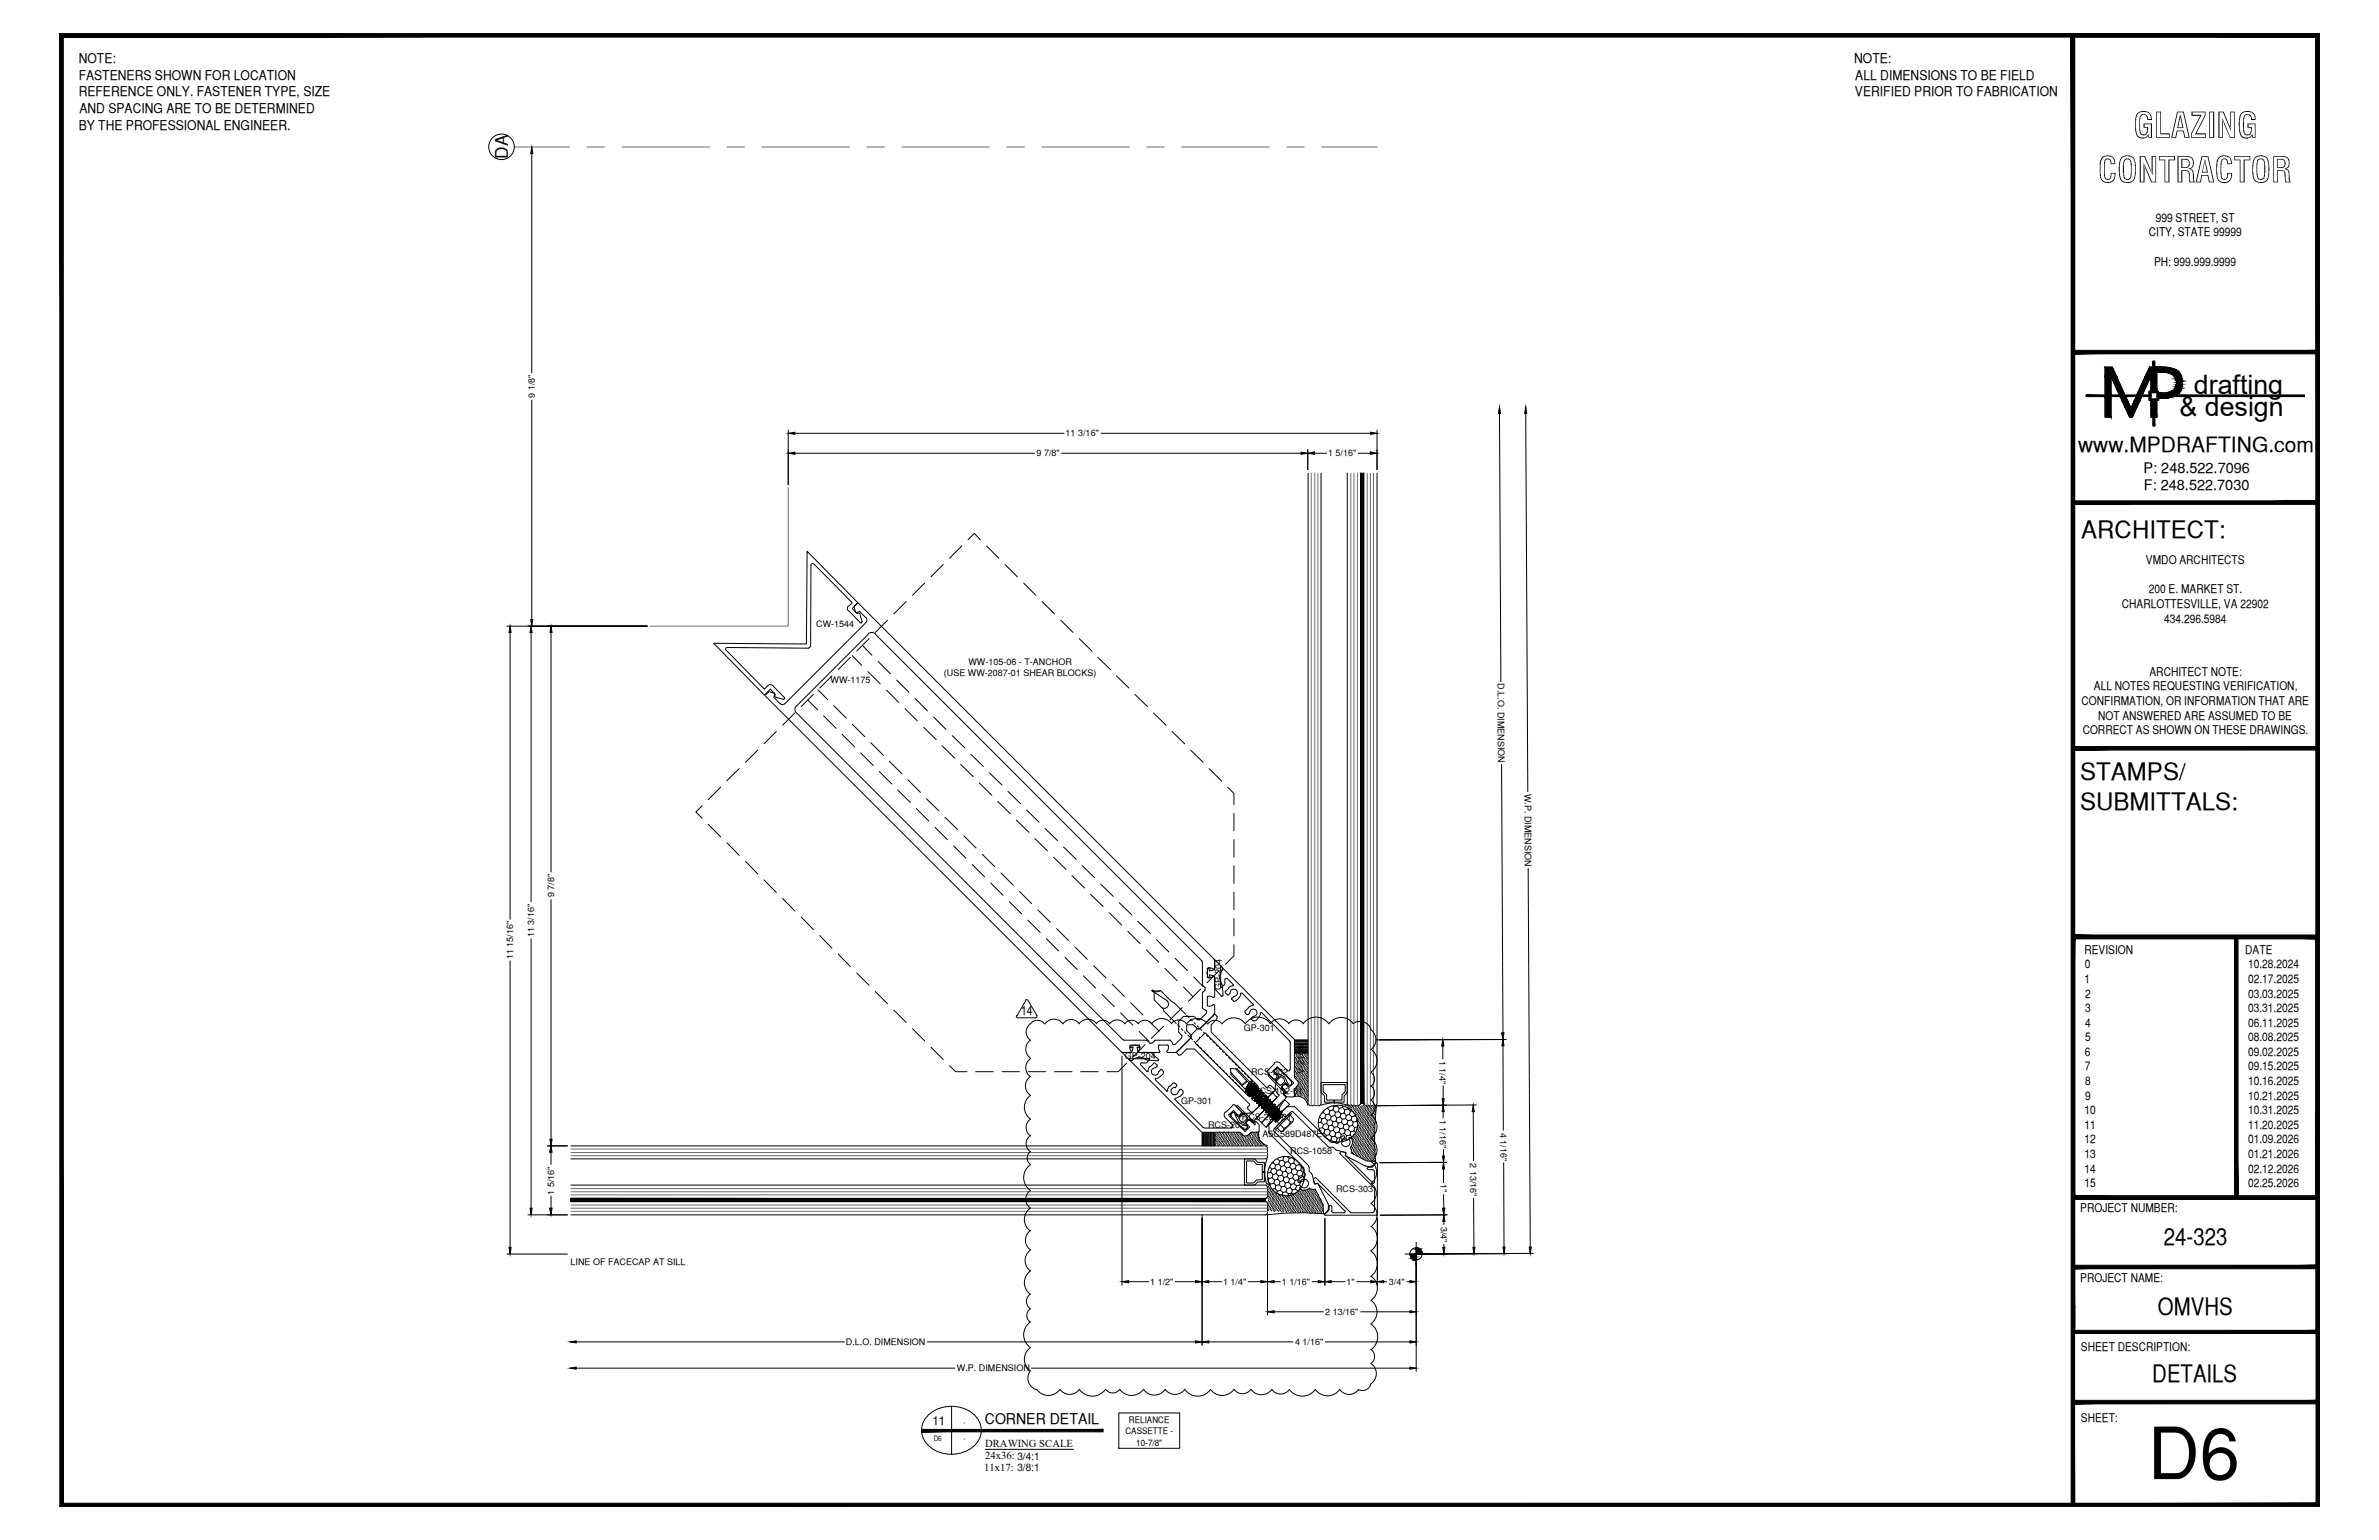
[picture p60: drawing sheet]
<svg xmlns="http://www.w3.org/2000/svg" width="432mm" height="279mm" viewBox="0 0 432 279" stroke-linecap="round" stroke-linejoin="round" font-family="sans-serif">
<defs><g id="words">
<text font-size="13.1" x="389.8" y="268.4">D6</text>
<g font-size="6.3">
<text x="387.2" y="25">GLAZING</text>
<text x="380.8" y="33.1">CONTRACTOR</text>
</g>
<g font-size="4.9">
<text x="398.2" y="71.5">drafting</text>
<text x="395.6" y="75.5">&amp; design</text>
</g>
<g font-size="4.4">
<text x="377.8" y="97.5">ARCHITECT:</text>
<text x="377.6" y="141.5">STAMPS/</text>
<text x="377.6" y="146.9">SUBMITTALS:</text>
<text x="392.7" y="225.8">24-323</text>
<text x="391.7" y="238.5">OMVHS</text>
<text x="390.7" y="250.7">DETAILS</text>
</g>
<text font-size="3.8" x="377.2" y="82">www.MPDRAFTING.com</text>
<text font-size="3.1" x="92.2" y="28.8" transform="rotate(-90 92.2 28.8)">DA</text>
<text font-size="2.7" x="178.8" y="258.4">CORNER DETAIL</text>
<g font-size="2.6">
<text x="389.1" y="85.8">P: 248.522.7096</text>
<text x="389.1" y="89">F: 248.522.7030</text>
</g>
<g font-size="2.4">
<text x="14.3" y="11.4">NOTE:</text>
<text x="336.5" y="11.4">NOTE:</text>
<text x="14.3" y="14.5">FASTENERS SHOWN FOR LOCATION</text>
<text x="14.3" y="17.5">REFERENCE ONLY. FASTENER TYPE, SIZE</text>
<text x="336.7" y="17.5">VERIFIED PRIOR TO FABRICATION</text>
<text x="336.7" y="14.5">ALL DIMENSIONS TO BE FIELD</text>
<text x="14.3" y="23.5">BY THE PROFESSIONAL ENGINEER.</text>
<text x="14.4" y="20.4">AND SPACING ARE TO BE DETERMINED</text>
</g>
<text font-size="2.3" x="185.4" y="184.1">14</text>
<g font-size="2.2">
<text x="391.3" y="40.2">999 STREET, ST</text>
<text x="390" y="42.9">CITY, STATE 99999</text>
<text x="391" y="48.2">PH: 999.999.9999</text>
<text x="389.5" y="102.3">VMDO ARCHITECTS</text>
<text x="390" y="107.6">200 E. MARKET ST.</text>
<text x="385.1" y="110.3">CHARLOTTESVILLE, VA 22902</text>
<text x="392.8" y="113">434.296.5984</text>
<text x="380" y="125.2">ALL NOTES REQUESTING VERIFICATION,</text>
<text x="390.1" y="122.6">ARCHITECT NOTE:</text>
<text x="377.8" y="127.9">CONFIRMATION, OR INFORMATION THAT ARE</text>
<text x="380.8" y="130.6">NOT ANSWERED ARE ASSUMED TO BE</text>
<text x="378" y="133.2">CORRECT AS SHOWN ON THESE DRAWINGS.</text>
<text x="378.3" y="173">REVISION</text>
<text x="407.5" y="173">DATE</text>
<text x="378.3" y="178.3">1</text>
<text x="378.4" y="175.7">0</text>
<text x="408" y="175.7">10.28.2024</text>
<text x="408" y="178.3">02.17.2025</text>
<text x="378.5" y="181">2</text>
<text x="378.5" y="183.6">3</text>
<text x="408" y="181">03.03.2025</text>
<text x="408" y="183.6">03.31.2025</text>
<text x="378.4" y="191.6">6</text>
<text x="378.5" y="186.2">4</text>
<text x="378.5" y="188.9">5</text>
<text x="408" y="186.2">06.11.2025</text>
<text x="408" y="188.9">08.08.2025</text>
<text x="408" y="191.6">09.02.2025</text>
<text x="378.4" y="194.2">7</text>
<text x="378.5" y="196.8">8</text>
<text x="408" y="194.2">09.15.2025</text>
<text x="408" y="196.8">10.16.2025</text>
<text x="378.3" y="202.1">10</text>
<text x="378.5" y="199.5">9</text>
<text x="408" y="199.5">10.21.2025</text>
<text x="408" y="202.1">10.31.2025</text>
<text x="378.3" y="204.8">11</text>
<text x="378.3" y="207.5">12</text>
<text x="408" y="204.8">11.20.2025</text>
<text x="408" y="207.5">01.09.2026</text>
<text x="378.3" y="210.1">13</text>
<text x="378.3" y="212.7">14</text>
<text x="378.3" y="215.4">15</text>
<text x="408" y="210.1">01.21.2026</text>
<text x="408" y="212.7">02.12.2026</text>
<text x="408" y="215.4">02.25.2026</text>
<text x="377.6" y="219.9">PROJECT NUMBER:</text>
<text x="377.6" y="232.5">PROJECT NAME:</text>
<text x="377.7" y="245.2">SHEET DESCRIPTION:</text>
<text x="377.7" y="257.9">SHEET:</text>
<text x="169.2" y="258.5">11</text>
</g>
<g font-size="1.9">
<text x="178.8" y="262.5">DRAWING SCALE</text>
<text x="178.6" y="266.9">11x17: 3/8:1</text>
<text x="178.8" y="264.7">24x36: 3/4:1</text>
</g>
<g font-size="1.6">
<text x="97.1" y="72.2" transform="rotate(-90 97.1 72.2)">9 1/8&quot;</text>
<text x="188.2" y="82.8">9 7/8&quot;</text>
<text x="193.4" y="79.2">11 3/16&quot;</text>
<text x="241" y="82.8">1 5/16&quot;</text>
<text x="148.1" y="113.7">CW-1544</text>
<text x="150.7" y="124">WW-1175</text>
<text x="171.3" y="122.6">(USE WW-2087-01 SHEAR BLOCKS)</text>
<text x="175.8" y="120.6">WW-105-06 - T-ANCHOR</text>
<text x="271.8" y="124" transform="rotate(90 271.8 124)">D.L.O. DIMENSION</text>
<text x="276.7" y="144" transform="rotate(90 276.7 144)">W.P. DIMENSION</text>
<text x="100.6" y="162.8" transform="rotate(-90 100.6 162.8)">9 7/8&quot;</text>
<text x="97" y="170.1" transform="rotate(-90 97 170.1)">11 3/16&quot;</text>
<text x="93.2" y="174.1" transform="rotate(-90 93.2 174.1)">11 15/16&quot;</text>
<text x="221.7" y="179.6" transform="rotate(-90 221.7 179.6)">GP-204</text>
<text x="225.7" y="187.1">GP-301</text>
<text x="204.2" y="192.1">GP-204</text>
<text x="227.1" y="194.9">RCS-202</text>
<text x="236.7" y="194.9" transform="rotate(-90 236.7 194.9)">V-2108</text>
<text x="261.3" y="192.4" transform="rotate(90 261.3 192.4)">1 1/4&quot;</text>
<text x="214.4" y="200.3">GP-301</text>
<text x="225.4" y="203.1">RCS-209-01</text>
<text x="227.5" y="198.5">RCS-102-01</text>
<text x="261.4" y="203.1" transform="rotate(90 261.4 203.1)">1 1/16&quot;</text>
<text x="219.3" y="204.7">RCS-202</text>
<text x="229.2" y="206.2">A5C589D487E</text>
<text x="234.2" y="209.4">RCS-1058</text>
<text x="272.3" y="205.5" transform="rotate(89 272.3 205.5)">4 1/16&quot;</text>
<text x="261.4" y="214.9" transform="rotate(90 261.4 214.9)">1&quot;</text>
<text x="266.8" y="211" transform="rotate(90 266.8 211)">2 13/16&quot;</text>
<text x="100.6" y="216.7" transform="rotate(-90 100.6 216.7)">1 5/16&quot;</text>
<text x="242.5" y="216.3">RCS-303</text>
<text x="261.5" y="222.6" transform="rotate(90 261.5 222.6)">3/4&quot;</text>
<text x="103.6" y="229.5">LINE OF FACECAP AT SILL</text>
<text x="208.8" y="233.1">1 1/2&quot;</text>
<text x="222" y="233.1">1 1/4&quot;</text>
<text x="232.7" y="233.1">1 1/16&quot;</text>
<text x="244.4" y="233.2">1&quot;</text>
<text x="252.1" y="233.1">3/4&quot;</text>
<text x="240.5" y="238.6">2 13/16&quot;</text>
<text x="153.5" y="244">D.L.O. DIMENSION</text>
<text x="235.1" y="244">4 1/16&quot;</text>
<text x="173.7" y="248.8">W.P. DIMENSION</text>
<text x="204.3" y="260.2">CASSETTE -</text>
<text x="204.9" y="258.3">RELIANCE</text>
<text x="206.2" y="262.3">10-7/8&quot;</text>
</g>
<g font-size="1.3">
<text x="169.5" y="261.4">D6</text>
<text x="174.9" y="258.5">-</text>
<text x="174.9" y="261.4">-</text>
</g>
</g></defs>
<!-- layer: Extrusion -->
<g fill="none" stroke="#000" stroke-width=".18">
<path d="M155.2 111l.3 .1M155.5 111.1l.5-.2 1.2 1.2a.57 .57 0 0 1 0 .8M155.5 109.5h.3l64.6 64.6M155.6 109.5l-.6 .5 .3 .9M157.2 113l-14.8 14.7M157.6 115a.92 .92 0 0 1 1.3 0M157.6 115.1l-13 13M158.9 115.1l59.3 59.3M138.9 126v.3M139 126.4l64.6 64.5M140.4 125.7l.2 .3-.1 .6 1.1 1.1M140.5 125.7l-.9-.2-.6 .5"/>
<path d="M141.6 127.6a.6 .6 0 0 0 .8 0M144.5 128a.92 .92 0 0 0 0 1.3M144.6 129.3l59.2 59.4M218.1 174.3l.1 .2M218.2 178.5l.1 .2M218.2 174.6v4M218.3 178.8l.5 .4M218.3 180l-.1 .2M218.7 179.2v.4M218.8 179.6l-.5 .4M219.1 175.7a.92 .92 0 0 1 1.1 .1M219.1 175.7v1.6"/>
<path d="M220.1 177.1h.2l.1 .2M220.2 177.2a.92 .92 0 0 1-1.1 .1M220.3 174l.1 .2M220.4 175.7l-.1 .1h-.2M220.5 174.2v1.5M220.5 177.3v3.5M203.5 190.9h.2M203.8 190.9h1.4M203.9 188.6l.2 .1M204.1 188.7h4M205.2 189.6a.92 .92 0 0 0 .1 1M205.2 189.6h1.6"/>
<path d="M205.3 190.7v.2h-.1M206.7 190.7l-.1 .2h.2M206.8 189.6a.92 .92 0 0 1-.2 1M208.1 188.7l.2 .1M208.3 188.8l.4 .4M209.5 188.8l-.5 .5-.3-.1M210.4 189.6a.92 .92 0 0 0 .1 1M210.4 189.6h1.6M210.5 190.7v.2h-.2h-3.5M211.8 190.7v.2h.1h1.5M212 189.6a.92 .92 0 0 1-.1 1M212.3 188.7l-2.8 .1"/>
<path d="M212.4 188.7l.4 .6M212.8 189.4l.2 .1h.3M213.5 190.9h-.2M213.9 191.4h.4M213.9 187.1l.7 .8-.1 .3M214 185.2l-.1 1.9M214.3 191.4l1.1-1.1h1.4l10 10M214.5 188.3l-1.2 1.2M214.7 184.5l-.7 .7M214.9 184.4l-.2 .1M214.9 184.4l1.9 .1M215.4 186.2v.7"/>
<path d="M215.4 186.9l.1 .2M215.5 187.1l.5 .5M215.7 185.9l-.3 .3M215.7 185.9h.7M216 187.7l.1 .2M216 188.4l-2.4 2.5M216.1 187.9v.3M216.1 188.2l-.1 .2M216.4 185.9h.2M216.7 186l.5 .5M216.9 184.5l.5 .5M217.1 186.5l.2 .1"/>
<path d="M217.3 185h.4M217.4 186.6h.3M217.7 188.2h.2l.9-.8 9.5 9.6-1.7 1.8-9.7-9.6 .8-.8zM217.9 186.5l-.2 .1M218.2 182.8l.6 .5M218.2 180.2v2.7M218.8 183.3l.2 .2-.1 .2M219 183.8l-1.3 1.2M219.1 180.8a.92 .92 0 0 1 1.1 .2M219.1 180.9v1.5M220.1 182.3h.2l.1 .1M220.2 182.3a.92 .92 0 0 1-1.1 .1"/>
<path d="M220.4 180.8l-.1 .2-.2-.1M220.4 183.9l-.1 .2M220.4 184.1l-2.5 2.4M220.5 182.4v1.5M220.8 184.4v.4M220.9 184.8l-1.1 1.1v1.4l10.1 10M220.9 184.4l-.4-.4-2.8 2.7h-.4l-1.1 1.1v.5l-2.7 2.6 .4 .5M227.7 199.3l.8 .8v.7l-1 .9M228.5 198.2h.2M228.5 198.2l-.3 .3h-.2l-.3 .8M229.8 197.3h.2M230.3 197h.4"/>
<path d="M230.3 197l-.3 .3M230.8 197l.5 .5M231.2 197.5v.4M231.3 198l-1 .9h-.7l-.7-.7M226.5 201.2l.6 .5M226.8 200.4v.1M226.8 200.5l-.3 .4v.3M227 201.7h.4"/>
</g>
<!-- layer: LIGHT_1 -->
<path d="M143.1 88.5v25.1h-25.1" fill="none" stroke="#6c6c6c" stroke-width=".18"/>
<!-- layer: SYMBOLS -->
<g fill="#000" stroke="#000" stroke-width=".18">
<path d="M257 226.4h.2zM256.7 228.6h.3z"/>
<path d="M256 227.5h1l-1 .2zM256 227.7h1v-.2z"/>
<path d="M256 227.7h1l-1 .2zM256 227.9h1v-.2z"/>
<path d="M256 227.9h1l-.9 .2zM256.1 228.1h.9v-.2z"/>
<path d="M256.1 228.1h.9l-.8 .2zM256.2 228.3h.8v-.2z"/>
<path d="M256.2 228.3h.8l-.7 .1zM256.3 228.4h.7v-.1z"/>
<path d="M256.3 228.4h.7zM256.5 228.5l.5-.1z"/>
<path d="M256.5 228.5h.5l-.3 .1zM256.7 228.6h.3v-.1z"/>
<path d="M256.9 228.7h.1zM256.9 228.7l.1-.1z"/>
<path d="M257 226.4h.2zM257 226.5h.4z"/>
<path d="M257 226.5h.4zM257 226.6h.6z"/>
<path d="M257 226.6h.6l-.6 .1zM257 226.7h.8l-.2-.1z"/>
<path d="M257 226.7h.8l-.8 .1zM257 226.8h.9l-.1-.1z"/>
<path d="M257 226.8h.9l-.9 .1zM257 226.9h1l-.1-.1z"/>
<path d="M257 226.9h1l-1 .2zM257 227.1h1.1l-.1-.2z"/>
<path d="M257 227.1h1.1l-1.1 .2zM257 227.3h1.2l-.1-.2z"/>
<path d="M257 227.3h1.2l-1.2 .2zM257 227.5h1.2v-.2z"/>
<path d="M167.3 259.3v.5l32.9-.5zM167.3 259.8l32.9-.5v.5z"/>
</g>
<g fill="none" stroke="#000" stroke-width=".18">
<path d="M255 227.5h4.1M257 225.4v4.2M168.5 256.7a6.3 6.3 0 0 1 8.9 .6 3.9 3.9 0 0 1-2 5.9 6 6 0 0 1-7.8-2.2 3.7 3.7 0 0 1 .9-4.3zM172.7 255.2v8.7"/>
<circle cx="257" cy="227.5" r="1.11"/>
</g>
<!-- layer: MEDIUM_2 -->
<path d="M178.8 263h16" fill="none" stroke="#000" stroke-width=".18"/>
<!-- layer: NOTES -->
<path d="M203.1 256.3h11v6.5h-11z" fill="none" stroke="#000" stroke-width=".18"/>
<!-- layer: MEDIUM_1 -->
<g fill="none" stroke="#000" stroke-width=".18">
<path d="M221.7 178.4l.1 .2M221.8 178.5l.1 .3M221.9 178.8l.1 1.9M221.9 176a2 2 0 0 0-.3 2.3M221.9 176v-.4l-1.4-1.5v1.9l-1 .1 .1-.5h-.3l-.2 .9 .2 .9h.3l-.1-.6 1 .3v2.3l1.2 1.4M207.8 192.2l.3 .1M207.8 192.1a2 2 0 0 0-2.3 .3M208 192.2l.3 .1M208.3 192.3l1.9 .2M210.2 192.2l-1.3-1.3h-2.3l-.2-.9 .5 .1v-.2l-.9-.3-.9 .3 .1 .2 .5-.1-.3 .9h-1.8l1.5 1.5h.4M210.3 192.2v.2l-.1 .1M221.9 180.6l-.1 .2-.1-.1"/>
<path d="M230.3 194.9v.4M230.3 194.9l1 1.1M230.3 195.3l2.9 3M230.9 198.3h.1M230.9 198.3l-3.7 3.7M231 198.3h.1M231 198.3l.7 .8M231.3 195.9h.1M231.4 194.1v.4M231.5 194.6l.5 .5M231.5 196v.1M231.6 196.2l.1 .1"/>
<path d="M231.6 196.1v.2M231.6 196.3l.7 .6M231.6 193.9l-.1 .2M231.7 193.9h.4M231.7 196.4a1.81 1.81 0 0 0 .3 2.1M231.7 196.3v.1M231.7 199v.2M231.7 199.2l-1.4 1.4h-.2v.2l-2.6 2.7M231.7 199.2h.1M231.7 199.1h.1M231.8 195l.4 .3-.7 .7M231.9 194.7l-.2 .1v.2"/>
<path d="M231.9 194.8l1.3 .6 .6 1.3M232 195.2l.1 .2-.5 .6M232 198.6l.1 .1-3.9 4.1M232.1 193.9l2.3 2.3M232.3 196.9h.1M232.4 195.4l-.8 .8M232.5 195.3l-.1 .1M232.5 195.4l.5 .2M232.6 197.1v.2M232.7 197.3l1 1M232.9 197.7l.4 .4M233 195.6l.2 .5"/>
<path d="M233 198.5v.2M233 198.7l.4 .4M233.2 196l-.1 .1M233.2 196.2l-.7 .7M233.2 198.2h.4M233.3 198v.3M233.3 198.3l-.3 .3M233.4 199v.2M233.4 199.2l-2.3 2.2h-.2v.2l-1.9 2M233.6 196.8l-.2-.4-.7 .8M233.7 196.8a.6 .6 0 0 0-.9 0 .6 .6 0 0 0 0 .9M233.7 196.8v.1"/>
<path d="M233.8 196.8h.4M233.8 196.6l-.1 .2h-.2M234.4 196.2v.4M234.4 196.7l-.2 .2M239.8 196.4h4.7v1.8l-.5 .6v1.2h-1.8v.2v-.6h1.4v-1l.6-.5v-1.3h-4v1.3l.6 .5v1h1.4v.4h-1.8v-1.2l-.6-.6zM223.4 202.1v.4M223.5 202.2h.1M223.5 202.6h.1M223.5 202.6l2.2 2.3M223.6 201.9h.4M223.6 201.9h.1M223.6 201.9l-.1 .3"/>
<path d="M224.1 201.9h.1M224.1 201.9l.6 .7M224.2 202.4l.7 1.2 1.2 .7 .2-.1-.1-.2M224.4 200.7h.4M224.4 200.7l1 1M224.5 202.2l-.2-.1-.1 .2M224.6 202.5h.4M224.7 202.6h.1M224.8 200.7l3 3M224.9 202.8v.1M224.9 202.9l.2 .4M225.1 203.3v.1"/>
<path d="M225.1 202.6h.1M225.2 203.4l.4 .2M225.4 201.8v.1M225.4 201.9l-.7 .7-.2-.4M225.5 202h.2M225.6 202.1h.1M225.6 202.1l-.5 .5M225.6 202.1l-.7 .7M225.7 203.6h-.2M225.7 202.1h.1M225.7 202.1l.1 .1M225.7 202.1l.7 .7-.7 .8"/>
<path d="M225.7 204.9h.1M225.8 204.8h.4M225.8 202.2h.1M225.9 210.2h1.8l.6 .7h1.2v1.8h-.4v-1.4h-1l-.6-.7h-1.2v4h1.2l.6-.5h1v-1.4h.5h-.1v1.7h-1.2l-.6 .6h-1.8zM225.9 202.2h.1M226.2 204.9h.1M226.3 204.2h.1M226.3 204.2l.1 .1M226.4 204.2v.4M226.4 204.7h.1M226.4 204.3h.1M226.4 204.7l-.2 .2"/>
<path d="M226.6 203.1h.1M226.6 203.1l-.7 .7 .4 .2M226.8 203.1l1 1M227.1 202h-.6l-.7 .2M227.1 202.1h.1M227.2 203.3a.6 .6 0 0 0-.9 0 .6 .6 0 0 0 0 .8M227.2 202h-.1M227.2 202h.1M227.2 203.4h.1M227.2 203.4l.1 .1M227.3 203.4h.1M227.3 203.5h.1"/>
<path d="M227.5 203.5h.1M227.8 203.7v.4M228.1 202.7v.2M228.2 202.9l.7 .7M228.9 203.6h.1M230 210.2a6.8 6.8 0 0 0 0 4.8M230.1 200.8h.1M230.3 200.6h.1M239.8 200.5a6.8 6.8 0 0 1 4.7 0"/>
</g>
<!-- layer: GASKETS -->
<g fill="none" stroke="#000" stroke-width=".18">
<path d="M233.2 199.5l.9 .8-4.3 4.2-.8-.8zM233.2 199.5l-3.4 5M235 198.9a1.87 1.87 0 0 1 2.3 1.6M235 198.2h.1M235 194.8h.1M235 194h.1M235 193.2h.1M235 192.3h.1M235 191.5h.1M235 189.5h2.4M235 189.6h2.4M235 189.8h2.4"/>
<path d="M235 190.1h2.4M235 190.2h2.4M235 190.6h2.4M235 190.8h2.4M235 190.9h2.4M235 188.7h2.4M235 191.1h2.4M235 188.8h2.4M235 188.9h2.4M235 189h2.4M235 189.2h2.4M235 189.4h2.4"/>
<path d="M235 189.9h2.4M235 190.4h2.4M235 190.5h2.4M235.1 198.8h.1M235.1 197.9h.1M235.1 195.4h.1M235.1 194.5h.1M235.1 193.7h.1M235.1 192.8h.1M235.1 192h.1M235.1 191.1h.1M235.3 198.4h.1"/>
<path d="M235.3 197.5h.1M235.3 195.1h.1M235.3 194.2h.1M235.3 193.4h.1M235.3 192.5h.1M235.3 191.7h.1M235.3 198.1h.1M235.3 197.2h.1M235.3 195.6h.1M235.3 194.8h.1M235.3 193.9h.1M235.3 193h.1"/>
<path d="M235.3 192.2h.1M235.3 191.4h.1M235.5 198.6h.1M235.5 197.8h.1M235.5 195.3h.1M235.5 194.4h.1M235.5 193.5h.1M235.5 192.7h.1M235.5 191.9h.1M235.6 198.3h.1M235.6 197.5h.1M235.6 195.8h.1"/>
<path d="M235.6 194.9h.1M235.6 194.1h.1M235.6 193.2h.1M235.6 192.4h.1M235.6 191.6h.1M235.6 198.8h.1M235.6 198h.1M235.6 197.2h.1M235.6 196.3h.1M235.6 195.5h.1M235.6 194.6h.1M235.6 193.8h.1"/>
<path d="M235.6 192.9h.1M235.6 192.1h.1M235.6 191.3h.1M235.8 198.5h.1M235.8 197.7h.1M235.8 196.8h.1M235.8 196h.1M235.8 195.1h.1M235.8 194.3h.1M235.8 193.5h.1M235.8 192.6h.1M235.8 191.8h.1"/>
<path d="M235.9 198.2h.1M235.9 197.4h.1M235.9 196.5h.1M235.9 195.7h.1M235.9 194.8h.1M235.9 194h.1M235.9 193.2h.1M235.9 192.3h.1M235.9 191.5h.1M236 198.8h.1M236 197.9h.1M236 197h.1"/>
<path d="M236 196.2h.1M236 195.4h.1M236 194.5h.1M236 193.7h.1M236 192.8h.1M236 192h.1M236 191.1h.1M236.1 198.4h.1M236.1 197.5h.1M236.1 196.7h.1M236.1 195.9h.1M236.1 195.1h.1"/>
<path d="M236.1 194.2h.1M236.1 193.4h.1M236.1 192.5h.1M236.1 191.7h.1M236.2 198.9h.1M236.2 198.1h.1M236.2 197.2h.1M236.2 196.4h.1M236.2 195.6h.1M236.2 194.8h.1M236.2 193.9h.1M236.2 193h.1"/>
<path d="M236.2 192.2h.1M236.2 191.4h.1M236.3 198.6h.1M236.3 197.8h.1M236.3 196.9h.1M236.3 196.1h.1M236.3 195.3h.1M236.3 194.4h.1M236.3 193.5h.1M236.3 192.7h.1M236.3 191.9h.1M236.4 198.3h.1"/>
<path d="M236.4 197.5h.1M236.4 196.6h.1M236.4 195.8h.1M236.4 194.9h.1M236.4 194.1h.1M236.4 193.2h.1M236.4 192.4h.1M236.4 191.6h.1M236.5 198.8h.1M236.5 198h.1M236.5 197.2h.1M236.5 196.3h.1"/>
<path d="M236.5 195.5h.1M236.5 194.6h.1M236.5 193.8h.1M236.5 192.9h.1M236.5 192.1h.1M236.5 191.3h.1M236.6 198.5h.1M236.6 197.7h.1M236.6 196.8h.1M236.6 196h.1M236.6 195.1h.1M236.6 194.3h.1"/>
<path d="M236.6 193.5h.1M236.6 192.6h.1M236.6 191.8h.1M236.7 199.1h.1M236.7 198.2h.1M236.7 197.4h.1M236.7 196.5h.1M236.7 195.7h.1M236.7 194.8h.1M236.7 194h.1M236.7 193.2h.1M236.7 192.3h.1"/>
<path d="M236.7 191.5h.1M236.8 198.8h.1M236.8 197.9h.1M236.8 197h.1M236.8 196.2h.1M236.8 195.4h.1M236.8 194.5h.1M236.8 193.7h.1M236.8 192.8h.1M236.8 192h.1M236.8 191.1h.1M236.9 199.3h.1"/>
<path d="M236.9 198.4h.1M236.9 197.5h.1M236.9 196.7h.1M236.9 195.9h.1M236.9 195.1h.1M236.9 194.2h.1M236.9 193.4h.1M236.9 192.5h.1M236.9 191.7h.1M237 198.9h.1M237 198.1h.1M237 197.2h.1"/>
<path d="M237 196.4h.1M237 195.6h.1M237 194.8h.1M237 193.9h.1M237 193h.1M237 192.2h.1M237 191.4h.1M237.1 199.5h.1M237.1 198.6h.1M237.1 197.8h.1M237.1 196.9h.1M237.1 196.1h.1"/>
<path d="M237.1 195.3h.1M237.1 194.4h.1M237.1 193.5h.1M237.1 192.7h.1M237.1 191.9h.1M237.2 200h.1M237.2 199.1h.1M237.2 198.3h.1M237.2 197.5h.1M237.2 196.6h.1M237.2 195.8h.1M237.2 194.9h.1"/>
<path d="M237.2 194.1h.1M237.2 193.2h.1M237.2 192.4h.1M237.2 191.6h.1M237.4 199.7h.1M237.4 198.8h.1M237.4 198h.1M237.4 197.2h.1M237.4 196.3h.1M237.4 195.5h.1M237.4 194.6h.1M237.4 193.8h.1"/>
<path d="M237.4 192.9h.1M237.4 192.1h.1M237.4 191.3h.1M218.2 205.5v2.4M218.4 205.5v2.4M218.6 205.5v2.4M218.7 205.5v2.4M218.8 205.5v2.4M219 205.5v2.4M219.1 205.5v2.4M219.3 205.5v2.4M219.4 205.5v2.4"/>
<path d="M219.6 205.5v2.4M219.7 205.5v2.4M219.8 205.5v2.4M220 205.5v2.4M220.2 205.5v2.4M220.3 205.5v2.4M220.4 205.5v2.4M220.5 205.5v2.4M220.6 207.8h.1M220.6 206.9h.1M220.6 206.1h.1M220.7 207.5h.1"/>
<path d="M220.7 206.6h.1M220.7 205.8h.1M220.9 207.1h.1M220.9 206.3h.1M220.9 207.6h.1M220.9 206.8h.1M220.9 206h.1M221 207.3h.1M221 206.5h.1M221 205.7h.1M221.1 207.9h.1M221.1 207.1h.1"/>
<path d="M221.1 206.2h.1M221.2 207.6h.1M221.2 206.8h.1M221.2 205.9h.1M221.4 207.3h.1M221.4 206.4h.1M221.4 205.5h.1M221.4 207.8h.1M221.4 206.9h.1M221.4 206.1h.1M221.6 207.5h.1M221.6 206.6h.1"/>
<path d="M221.6 205.8h.1M221.7 207.1h.1M221.7 206.3h.1M221.7 207.6h.1M221.7 206.8h.1M221.7 206h.1M221.9 207.3h.1M221.9 206.5h.1M221.9 205.7h.1M222 207.9h.1M222 207.1h.1M222 206.2h.1"/>
<path d="M222.1 207.6h.1M222.1 206.8h.1M222.1 205.9h.1M222.2 207.3h.1M222.2 206.4h.1M222.2 205.5h.1M222.3 207.8h.1M222.3 206.9h.1M222.3 206.1h.1M222.4 207.5h.1M222.4 206.6h.1M222.4 205.8h.1"/>
<path d="M222.5 207.1h.1M222.5 206.3h.1M222.6 207.6h.1M222.6 206.8h.1M222.6 206h.1M222.7 207.3h.1M222.7 206.5h.1M222.7 205.7h.1M222.8 207.9h.1M222.8 207.1h.1M222.8 206.2h.1M222.9 207.6h.1"/>
<path d="M222.9 206.8h.1M222.9 205.9h.1M223 207.3h.1M223 206.4h.1M223 205.5h.1M223.1 207.8h.1M223.1 206.9h.1M223.1 206.1h.1M223.3 207.5h.1M223.3 206.6h.1M223.3 205.8h.1M223.3 207.1h.1"/>
<path d="M223.3 206.3h.1M223.5 207.6h.1M223.5 206.8h.1M223.5 206h.1M223.6 207.3h.1M223.6 206.5h.1M223.6 205.7h.1M223.6 207.9h.1M223.6 207.1h.1M223.6 206.2h.1M223.8 207.6h.1M223.8 206.8h.1"/>
<path d="M223.8 205.9h.1M223.9 207.3h.1M223.9 206.4h.1M223.9 205.5h.1M224 207.8h.1M224 206.9h.1M224 206.1h.1M224.1 207.5h.1M224.1 206.6h.1M224.1 205.8h.1M224.2 207.1h.1M224.2 206.3h.1"/>
<path d="M224.3 207.6h.1M224.3 206.8h.1M224.3 206h.1M224.4 207.3h.1M224.4 206.5h.1M224.4 205.7h.1M224.5 207.9h.1M224.5 207.1h.1M224.5 206.2h.1M224.6 207.6h.1M224.6 206.8h.1M224.6 205.9h.1"/>
<path d="M224.7 207.3h.1M224.7 206.4h.1M224.7 205.5h.1M224.8 207.8h.1M224.8 206.9h.1M224.8 206.1h.1M224.9 207.5h.1M224.9 206.6h.1M224.9 205.8h.1M225 207.1h.1M225 206.3h.1M225.1 207.6h.1"/>
<path d="M225.1 206.8h.1M225.1 206h.1M225.2 207.3h.1M225.2 206.5h.1M225.2 205.7h.1M225.4 207.9h.1M225.4 207.1h.1M225.4 206.2h.1M225.4 207.6h.1M225.4 206.8h.1M225.4 205.9h.1M225.6 207.3h.1"/>
<path d="M225.6 206.4h.1M225.7 207.8h.1M225.7 206.9h.1M225.7 206.1h.1M225.7 207.5h.1M225.7 206.6h.1M225.9 207.1h.1M225.9 206.3h.1M226 207.6h.1M226 206.8h.1M226.1 207.3h.1M226.1 206.5h.1"/>
<path d="M226.2 207.9h.1M226.2 207.1h.1M226.2 206.2h.1M226.3 207.6h.1M226.3 206.8h.1M226.4 207.3h.1M226.4 206.4h.1M226.5 207.8h.1M226.5 206.9h.1M226.5 206.1h.1M226.6 207.5h.1M226.6 206.6h.1"/>
<path d="M226.7 207.1h.1M226.7 206.3h.1M226.8 207.6h.1M226.8 206.8h.1M226.8 206h.1M226.9 207.3h.1M226.9 206.5h.1M226.9 205.7h.1M227 207.9h.1M227 207.1h.1M227 206.2h.1M227.1 207.6h.1"/>
<path d="M227.1 206.8h.1M227.1 205.9h.1M227.3 207.3h.1M227.3 206.4h.1M227.3 205.5h.1M227.3 207.8h.1M227.3 206.9h.1M227.3 206.1h.1M227.5 207.5h.1M227.5 206.6h.1M227.5 205.8h.1M227.6 207.1h.1"/>
<path d="M227.6 206.3h.1M227.6 207.6h.1M227.6 206.8h.1M227.6 206h.1M227.8 207.3h.1M227.8 206.5h.1M227.8 205.7h.1M227.9 207.9h.1M227.9 207.1h.1M227.9 206.2h.1M228 207.6h.1M228 206.8h.1"/>
<path d="M228 205.9h.1M228.1 207.3h.1M228.1 206.4h.1M228.1 205.5h.1M228.2 207.8h.1M228.2 206.9h.1M228.2 206.1h.1M228.3 207.5h.1M228.3 206.6h.1M228.3 205.8h.1M228.4 207.1h.1M228.4 206.3h.1"/>
<path d="M228.5 207.6h.1M228.5 206.8h.1M228.5 206h.1M228.5 205.5a1.87 1.87 0 0 0 1.6 2.3M228.6 207.3h.1M228.6 206.5h.1M228.7 207.9h.1M228.7 207.1h.1M228.8 207.6h.1M228.9 207.3h.1M229 207.8h.1M229.1 207.5h.1"/>
<path d="M229.4 207.6h.1M230.1 213.6l.2 .2M230.1 219.1h.1M230.1 218.2h.1M230.1 217.4h.1M230.1 216.6h.1M230.1 215.7h.1M230.1 214.9h.1M230.2 214.4l.4 .4M230.3 219.6h.1M230.3 218.8h.1M230.3 217.9h.1"/>
<path d="M230.3 217.1h.1M230.3 216.3h.1M230.3 215.4h.1M230.3 214.6h.1M230.3 219.3h.1M230.3 218.4h.1M230.3 217.6h.1M230.3 216.8h.1M230.3 216h.1M230.3 215.1h.1M230.3 213.8l-.1 .6M230.4 219h.1"/>
<path d="M230.4 218.1h.1M230.4 217.3h.1M230.4 216.5h.1M230.4 215.6h.1M230.4 211.7l.4 .4M230.6 219.5h.1M230.6 218.7h.1M230.6 217.8h.1M230.6 217h.1M230.6 216.2h.1M230.6 215.3h.1M230.6 214.8l-.1 .3"/>
<path d="M230.6 219.2h.1M230.6 218.4h.1M230.6 217.5h.1M230.6 216.7h.1M230.6 215.8h.1M230.6 212.7l.5 .4M230.6 212.7l-.5 .2M230.8 219.7h.1M230.8 218.9h.1M230.8 218.1h.1M230.8 217.2h.1M230.8 216.3h.1"/>
<path d="M230.8 212.1l-.2 .6M230.9 219.4h.1M230.9 218.6h.1M230.9 217.7h.1M230.9 216.9h.1M230.9 216h.1M230.9 213.7l.4 .4M230.9 213.7l-.6 .1M230.9 219.1h.1M230.9 218.2h.1M230.9 217.4h.1M230.9 216.6h.1"/>
<path d="M231.1 219.6h.1M231.1 218.8h.1M231.1 217.9h.1M231.1 217.1h.1M231.1 216.3h.1M231.1 210.9l.4 .5M231.1 210.9l-.2 .1M231.1 213.1l-.2 .6M231.1 219.3h.1M231.1 218.4h.1M231.1 217.6h.1M231.1 216.8h.1"/>
<path d="M231.1 210.7v.2M231.1 210.7a3.4 3.4 0 0 1 3.9-.4 3.4 3.4 0 0 1 1.7 3.4 3.3 3.3 0 0 1-3.2 3.3 3.3 3.3 0 0 1-3.4-3.2 3.7 3.7 0 0 1 1-3.1zM231.2 214.7l.4 .4M231.2 214.7l-.6 .1M231.3 219.8h.1M231.3 219h.1M231.3 218.1h.1M231.3 217.3h.1M231.3 216.5h.1M231.3 214.1l-.1 .6M231.4 219.5h.1M231.4 218.7h.1"/>
<path d="M231.4 217.8h.1M231.4 217h.1M231.4 212l.4 .3M231.4 212l-.6 .1M231.5 219.2h.1M231.5 218.4h.1M231.5 217.5h.1M231.5 216.7h.1M231.5 215.6l.3 .5M231.5 215.6l-.6 .2M231.5 211.4l-.1 .6M231.6 219.7h.1"/>
<path d="M231.6 218.9h.1M231.6 218.1h.1M231.6 217.2h.1M231.6 215.1l-.1 .5M231.6 212.9l.4 .5M231.6 212.9l-.5 .2M231.7 219.4h.1M231.7 218.6h.1M231.7 217.7h.1M231.7 216.9h.1M231.8 219.1h.1M231.8 218.2h.1"/>
<path d="M231.8 217.4h.1M231.8 216.6h.1M231.8 212.3l-.2 .6M231.8 210.2l.5 .4M231.8 216.1v.4M231.9 219.6h.1M231.9 218.8h.1M231.9 217.9h.1M231.9 217.1h.1M231.9 213.9l.4 .5M231.9 213.9l-.6 .2M232 219.3h.1"/>
<path d="M232 218.4h.1M232 217.6h.1M232 216.8h.1M232 213.4l-.1 .5M232.1 219.8h.1M232.1 219h.1M232.1 218.1h.1M232.1 217.3h.1M232.1 211.2l.4 .4M232.1 211.2l-.6 .2M232.2 214.9l.4 .4M232.2 214.9l-.6 .2"/>
<path d="M232.2 219.5h.1M232.2 218.7h.1M232.2 217.8h.1M232.2 217h.1M232.3 210.6l-.2 .6M232.3 219.2h.1M232.3 218.4h.1M232.3 217.5h.1M232.3 212.2l.5 .5M232.3 212.2l-.5 .1M232.3 214.4l-.1 .5M232.4 219.7h.1"/>
<path d="M232.4 218.9h.1M232.4 218.1h.1M232.4 217.2h.1M232.4 216l.5 .3M232.4 216l-.6 .1M232.5 219.4h.1M232.5 218.6h.1M232.5 217.7h.1M232.5 216.9h.1M232.5 211.6l-.2 .6M232.6 215.3l-.2 .7M232.7 220h.1"/>
<path d="M232.7 219.1h.1M232.7 218.2h.1M232.7 217.4h.1M232.7 213.2l.3 .4M232.7 213.2l-.7 .2M232.7 219.6h.1M232.7 218.8h.1M232.7 217.9h.1M232.7 217.1h.1M232.8 212.7l-.1 .5M232.9 219.3h.1M232.9 218.4h.1"/>
<path d="M232.9 217.6h.1M232.9 210.5l.3 .4M232.9 210.5l-.6 .1M232.9 216.3l-.2 .6M232.9 214.2l.4 .4M232.9 209.9h.1M232.9 214.2l-.6 .2M233 219.8h.1M233 219h.1M233 218.1h.1M233 217.3h.1M233 209.9l-.1 .6"/>
<path d="M233 219.5h.1M233 218.7h.1M233 217.8h.1M233 217h.1M233 213.6l-.1 .6M233.1 211.5l.4 .4M233.1 211.5l-.6 .1M233.2 219.2h.1M233.2 218.4h.1M233.2 217.5h.1M233.2 215.2l.4 .4M233.2 215.2l-.6 .1"/>
<path d="M233.2 209.9h-.2M233.2 210.9l-.1 .6M233.3 219.7h.1M233.3 218.9h.1M233.3 218.1h.1M233.3 217.2h.1M233.3 214.6l-.1 .6M233.4 219.4h.1M233.4 218.6h.1M233.4 217.7h.1M233.4 212.5l.4 .4M233.4 212.5l-.6 .2"/>
<path d="M233.4 216.2l.5 .4M233.4 216.2l-.5 .1M233.5 220h.1M233.5 219.1h.1M233.5 218.2h.1M233.5 217.4h.1M233.5 211.9l-.1 .6M233.6 219.6h.1M233.6 218.8h.1M233.6 217.9h.1M233.6 217.1h.1M233.6 213.5l.5 .4"/>
<path d="M233.6 213.5l-.6 .1M233.6 215.6l-.2 .6M233.7 219.3h.1M233.7 218.4h.1M233.7 217.6h.1M233.7 209.9l.3 .3M233.8 219.8h.1M233.8 219h.1M233.8 218.1h.1M233.8 217.3h.1M233.8 210.8l.5 .4M233.8 210.8l-.6 .1"/>
<path d="M233.8 212.9l-.2 .6M233.9 214.5l.4 .4M233.9 214.5l-.6 .1M233.9 216.6l-.2 .4M233.9 219.5h.1M233.9 218.7h.1M233.9 217.8h.1M233.9 217h.1M234 219.2h.1M234 218.4h.1M234 217.5h.1M234 210.2l-.2 .6"/>
<path d="M234.1 211.8l.4 .4M234.1 211.8l-.6 .1M234.1 213.9l-.2 .6M234.1 219.7h.1M234.1 218.9h.1M234.1 218.1h.1M234.1 217.2h.1M234.2 215.5l.4 .4M234.2 215.5l-.6 .1M234.3 219.4h.1M234.3 218.6h.1M234.3 217.7h.1"/>
<path d="M234.3 216.9h.1M234.3 211.2l-.2 .6M234.3 220h.1M234.3 219.1h.1M234.3 218.2h.1M234.3 217.4h.1M234.3 214.9l-.1 .6M234.4 212.7l.4 .5M234.4 212.7l-.6 .2M234.4 219.6h.1M234.4 218.8h.1M234.4 217.9h.1"/>
<path d="M234.4 217.1h.1M234.4 216.5l.3 .2M234.4 210.1l-.4 .1M234.4 216.5l-.5 .1M234.5 212.2l-.1 .5M234.6 219.3h.1M234.6 218.4h.1M234.6 217.6h.1M234.6 216.8h.1M234.6 215.9l-.2 .6M234.6 219.8h.1M234.6 219h.1"/>
<path d="M234.6 218.1h.1M234.6 217.3h.1M234.6 213.7l.5 .5M234.6 210.1l.3 .3M234.6 213.7l-.5 .2M234.8 219.5h.1M234.8 218.7h.1M234.8 217.8h.1M234.8 217h.1M234.8 213.2l-.2 .5M234.8 219.2h.1M234.8 218.4h.1"/>
<path d="M234.8 217.5h.1M234.8 216.7h.1M234.8 211l.5 .5M234.8 211l-.5 .2M234.9 214.8l.4 .3M234.9 214.8l-.6 .1M234.9 219.7h.1M234.9 218.9h.1M234.9 218.1h.1M234.9 217.2h.1M234.9 210.4l-.1 .6M235.1 219.4h.1"/>
<path d="M235.1 218.6h.1M235.1 217.7h.1M235.1 216.9h.1M235.1 212l.4 .5M235.1 212l-.6 .2M235.1 214.2l-.2 .6M235.1 220h.1M235.1 219.1h.1M235.1 218.2h.1M235.1 217.4h.1M235.1 216.6h.1M235.1 215.7l.5 .5"/>
<path d="M235.1 210.4h-.2M235.1 215.7l-.5 .2M235.3 219.6h.1M235.3 218.8h.1M235.3 217.9h.1M235.3 217.1h.1M235.3 211.5l-.2 .5M235.3 213l.5 .4M235.3 213l-.5 .2M235.3 215.1l-.2 .6M235.4 219.3h.1M235.4 218.4h.1"/>
<path d="M235.4 217.6h.1M235.4 216.8h.1M235.5 219.8h.1M235.5 219h.1M235.5 218.1h.1M235.5 217.3h.1M235.5 216.5h.1M235.5 212.5l-.2 .5M235.6 219.5h.1M235.6 218.7h.1M235.6 217.8h.1M235.6 217h.1"/>
<path d="M235.6 216.2h.1M235.6 214l.4 .4M235.6 214l-.5 .2M235.7 219.2h.1M235.7 218.4h.1M235.7 217.5h.1M235.7 216.7h.1M235.8 219.7h.1M235.8 218.9h.1M235.8 218.1h.1M235.8 217.2h.1M235.8 216.3h.1"/>
<path d="M235.8 213.4l-.2 .6M235.8 211.3l.4 .4M235.8 211.3l-.5 .2M235.9 219.4h.1M235.9 218.6h.1M235.9 217.7h.1M235.9 216.9h.1M235.9 216h.1M235.9 215l.3 .4M235.9 215l-.6 .1M235.9 211.1l-.1 .2M236 220h.1"/>
<path d="M236 219.1h.1M236 218.2h.1M236 217.4h.1M236 216.6h.1M236 214.4l-.1 .6M236.1 219.6h.1M236.1 218.8h.1M236.1 217.9h.1M236.1 217.1h.1M236.1 216.3h.1M236.1 212.3l.4 .4M236.1 212.3l-.6 .2"/>
<path d="M236.2 219.3h.1M236.2 218.4h.1M236.2 217.6h.1M236.2 216.8h.1M236.2 216h.1M236.2 211.7h.1M236.2 211.7l-.1 .6M236.3 219.8h.1M236.3 219h.1M236.3 218.1h.1M236.3 217.3h.1M236.3 216.5h.1"/>
<path d="M236.3 213.3l.4 .4M236.3 213.3l-.5 .1M236.4 219.5h.1M236.4 218.7h.1M236.4 217.8h.1M236.4 217h.1M236.4 216.2h.1M236.5 212.7l-.2 .6M236.5 219.2h.1M236.5 218.4h.1M236.5 217.5h.1M236.5 216.7h.1"/>
<path d="M236.6 214.2l.1 .1M236.6 214.2l-.6 .2M236.7 219.7h.1M236.7 218.9h.1M236.7 218.1h.1M236.7 217.2h.1M236.7 216.3h.1M236.7 212.7h-.2M236.7 219.4h.1M236.7 218.6h.1M236.7 217.7h.1M236.7 216.9h.1"/>
<path d="M236.7 216h.1M236.7 213.8l-.1 .4M236.9 220h.1M236.9 219.1h.1M236.9 218.2h.1M236.9 217.4h.1M236.9 216.6h.1M237 219.6h.1M237 218.8h.1M237 217.9h.1M237 217.1h.1M237 216.3h.1"/>
<path d="M237 219.3h.1M237 218.4h.1M237 217.6h.1M237 216.8h.1M237.2 219.8h.1M237.2 219h.1M237.2 218.1h.1M237.2 217.3h.1M237.2 216.5h.1M237.3 219.5h.1M237.3 218.7h.1M237.3 217.8h.1"/>
<path d="M237.3 217h.1M237.3 216.2h.1M237.4 219.2h.1M237.4 218.4h.1M237.4 217.5h.1M237.4 216.7h.1M237.5 219.7h.1M237.5 218.9h.1M237.5 218.1h.1M237.5 217.2h.1M237.5 216.3h.1M237.6 219.4h.1"/>
<path d="M237.6 218.6h.1M237.6 217.7h.1M237.6 216.9h.1M237.6 216h.1M237.7 220h.1M237.7 219.1h.1M237.7 218.2h.1M237.7 217.4h.1M237.7 216.6h.1M237.7 215.7h.1M237.8 219.6h.1M237.8 218.8h.1"/>
<path d="M237.8 217.9h.1M237.8 217.1h.1M237.8 216.3h.1M237.9 219.3h.1M237.9 218.4h.1M237.9 217.6h.1M237.9 216.8h.1M237.9 216h.1M238 219.8h.1M238 219h.1M238 218.1h.1M238 217.3h.1"/>
<path d="M238 216.5h.1M238.1 219.5h.1M238.1 218.7h.1M238.1 217.8h.1M238.1 217h.1M238.1 216.2h.1M238.3 219.2h.1M238.3 218.4h.1M238.3 217.5h.1M238.3 216.7h.1M238.3 219.7h.1M238.3 218.9h.1"/>
<path d="M238.3 218.1h.1M238.3 217.2h.1M238.3 216.3h.1M238.4 219.4h.1M238.4 218.6h.1M238.4 217.7h.1M238.4 216.9h.1M238.4 216h.1M238.5 220h.1M238.5 219.1h.1M238.5 218.2h.1M238.5 217.4h.1"/>
<path d="M238.5 216.6h.1M238.6 219.6h.1M238.6 218.8h.1M238.6 217.9h.1M238.6 217.1h.1M238.6 216.3h.1M238.8 219.3h.1M238.8 218.4h.1M238.8 217.6h.1M238.8 216.8h.1M238.8 216h.1M238.8 219.8h.1"/>
<path d="M238.8 219h.1M238.8 218.1h.1M238.8 217.3h.1M238.8 216.5h.1M239 219.5h.1M239 218.7h.1M239 217.8h.1M239 217h.1M239.1 219.2h.1M239.1 218.4h.1M239.1 217.5h.1M239.1 216.7h.1"/>
<path d="M239.1 219.7h.1M239.1 218.9h.1M239.1 218.1h.1M239.1 217.2h.1M239.3 219.4h.1M239.3 218.6h.1M239.3 217.7h.1M239.3 216.9h.1M239.4 220h.1M239.4 219.1h.1M239.4 218.2h.1M239.4 217.4h.1"/>
<path d="M239.5 219.6h.1M239.5 218.8h.1M239.5 217.9h.1M239.6 219.3h.1M239.6 218.4h.1M239.6 217.6h.1M239.6 202.7l.3 .3M239.7 219.8h.1M239.7 219h.1M239.7 218.1h.1M239.8 219.5h.1M239.8 218.7h.1"/>
<path d="M239.8 217.8h.1M239.8 203.6l.4 .4M239.8 203.6l-.5 .1M239.9 219.2h.1M239.9 218.4h.1M239.9 203l-.1 .6M240 219.7h.1M240 218.9h.1M240 204.6l.5 .4M240 204.6l-.5 .1M240.1 219.4h.1M240.1 218.6h.1"/>
<path d="M240.2 201.6a3.6 3.6 0 0 1 4.3-.7 3.6 3.6 0 0 1 1.7 4.1 3.6 3.6 0 0 1-4.1 2.1 3.6 3.6 0 0 1-2.8-3.7l.2-.7zM240.2 220h.1M240.2 201.9l.5 .3M240.2 204l-.2 .6M240.2 201.9h-.2M240.3 205.5l.4 .5M240.3 201.5l-.1 .4M240.3 205.5l-.4 .2M240.5 202.8l.4 .5M240.5 205l-.2 .5M240.5 202.8l-.6 .2M240.7 202.2l-.2 .6"/>
<path d="M240.7 206l-.1 .4M240.8 203.8l.4 .5M240.8 203.8l-.6 .2M240.9 203.3l-.1 .5M241 201.1l.4 .4M241 201v.1M241 201.1l-.2 .1M241 204.9l.4 .3M241 204.9l-.5 .1M241.2 204.3l-.2 .6M241.2 202.1l.4 .5M241.2 202.1l-.5 .1"/>
<path d="M241.3 205.9l.4 .3M241.3 205.9l-.6 .1M241.4 201.5l-.2 .6M241.4 205.2l-.1 .7M241.5 203.1l.4 .4M241.5 203.1l-.6 .2M241.6 206.8l.2 .3M241.6 206.8l-.2 .1M241.6 202.6l-.1 .5M241.7 204.1l.5 .4M241.7 206.2l-.1 .6M241.7 204.1l-.5 .2"/>
<path d="M241.9 200.7l.2 .1M241.9 201.4l.5 .4M241.9 203.5l-.2 .6M241.9 201.4l-.5 .1M242 205.1l.4 .4M242 205.1l-.6 .1M242.1 200.8l-.2 .6M242.2 204.5l-.2 .6M242.3 202.4l.3 .4M242.3 202.4l-.7 .2M242.3 206.1l.4 .4M242.3 206.1l-.6 .1"/>
<path d="M242.4 201.8l-.1 .6M242.4 205.5l-.1 .6M242.5 203.4l.4 .4M242.5 203.4l-.6 .1M242.6 207.1l.1 .2M242.6 207.1l-.3 .1M242.6 202.8l-.1 .6M242.7 200.7l.4 .4M242.7 200.5v.2M242.7 206.5l-.1 .6M242.7 200.7l-.6 .1M242.8 204.4l.4 .4"/>
<path d="M242.8 204.4l-.6 .1M242.9 203.8l-.1 .6M243 201.7l.4 .4M243 201.7l-.6 .1M243 205.4l.5 .4M243 205.4l-.6 .1M243.1 201.1l-.1 .6M243.2 202.6l.4 .5M243.2 204.8l-.2 .6M243.2 202.6l-.6 .2M243.3 206.4l.4 .4M243.3 206.4l-.6 .1"/>
<path d="M243.4 202.1l-.2 .5M243.5 203.6l.4 .5M243.5 205.8l-.2 .6M243.5 203.6l-.6 .2M243.6 200.6h.1M243.6 200.9l.5 .5M243.6 203.1l-.1 .5M243.6 200.9l-.5 .2M243.7 206.8l-.1 .4M243.8 204.7l.4 .3M243.8 200.7l-.2 .2M243.8 204.7l-.6 .1"/>
<path d="M243.9 204.1l-.1 .6M244 201.9l.3 .5M244 201.9l-.6 .2M244 205.6l.4 .5M244 205.6l-.5 .2M244.1 201.4l-.1 .5M244.2 200.7h.1M244.2 205l-.2 .6M244.2 202.9l.5 .4M244.2 202.9l-.6 .2M244.3 206.6l.2 .3M244.3 206.6l-.6 .2"/>
<path d="M244.3 202.4l-.1 .5M244.4 206.1l-.1 .5M244.5 200.6h.1M244.5 203.9l.4 .4M244.5 203.9l-.6 .2M244.7 200.8h.1M244.7 201.2l.4 .4M244.7 203.3l-.2 .6M244.7 201.2l-.6 .2M244.7 204.9l.5 .5M244.7 201v.2M244.7 204.9l-.5 .1"/>
<path d="M244.9 201h.1M244.9 202.2l.5 .4M244.9 204.3l-.2 .6M244.9 202.2l-.6 .2M245 200.7h.1M245 201.2h.1M245 205.9l.4 .4M245 205.9l-.6 .2M245.1 201.6l-.2 .6M245.2 200.9h.1M245.2 205.4l-.2 .5M245.2 203.2l.4 .4"/>
<path d="M245.2 203.2l-.5 .1M245.3 200.6h.1M245.3 201.4h.1M245.3 206.5h.1M245.3 208.2h.1M245.4 201.1h.1M245.4 208.7h.1M245.4 202.6l-.2 .6M245.4 201.5l-.3 .1M245.5 200.8h.1M245.5 206.7h.1M245.5 208.3h.1"/>
<path d="M245.5 209.2h.1M245.5 204.2l.4 .4M245.5 204.2l-.6 .1M245.6 201.3h.1M245.6 206.4h.1M245.6 207.2h.1M245.6 208h.1M245.6 208.9h.1M245.6 203.6l-.1 .6M245.7 201h.1M245.7 201.9h.1M245.7 206.1h.1"/>
<path d="M245.7 206.9h.1M245.7 207.8h.1M245.7 208.6h.1M245.7 209.4h.1M245.7 205.2l.4 .3M245.7 205.2l-.5 .2M245.8 200.7h.1M245.8 201.5h.1M245.8 206.6h.1M245.8 207.5h.1M245.8 208.3h.1M245.8 209.1h.1"/>
<path d="M245.9 204.6l-.2 .6M245.9 201.2h.1M245.9 202.1h.1M245.9 206.2h.1M245.9 207.1h.1M245.9 208h.1M245.9 208.8h.1M245.9 202.4l.4 .4M245.9 202.4l-.5 .2M246 200.9h.1M246 201.7h.1M246 205.9h.1"/>
<path d="M246 206.8h.1M246 207.6h.1M246 208.5h.1M246 209.3h.1M246 202.2l-.1 .2M246.1 201.4h.1M246.1 202.2h.1M246.1 205.6h.1M246.1 206.5h.1M246.1 207.3h.1M246.1 208.2h.1M246.1 209h.1"/>
<path d="M246.2 203.5l.2 .2M246.2 203.5l-.6 .1M246.3 201.1h.1M246.3 201.9h.1M246.3 205.3h.1M246.3 206.2h.1M246.3 207h.1M246.3 207.8h.1M246.3 208.7h.1M246.3 209.5h.1M246.3 200.8h.1M246.3 201.6h.1"/>
<path d="M246.3 202.5h.1M246.3 205h.1M246.3 205.9h.1M246.3 206.7h.1M246.3 207.5h.1M246.3 208.3h.1M246.3 209.2h.1M246.3 203l-.1 .5M246.4 201.3h.1M246.4 202.2h.1M246.4 203h.1M246.4 204.7h.1"/>
<path d="M246.4 205.5h.1M246.4 206.4h.1M246.4 207.2h.1M246.4 208h.1M246.4 208.9h.1M246.4 209.7h.1M246.4 204.5l-.5 .1M246.6 201h.1M246.6 201.9h.1M246.6 202.7h.1M246.6 203.5h.1M246.6 204.3h.1"/>
<path d="M246.6 205.2h.1M246.6 206.1h.1M246.6 206.9h.1M246.6 207.8h.1M246.6 208.6h.1M246.6 209.4h.1M246.6 200.7h.1M246.6 201.5h.1M246.6 202.4h.1M246.6 203.2h.1M246.6 204.1h.1M246.6 204.9h.1"/>
<path d="M246.6 205.7h.1M246.6 206.6h.1M246.6 207.5h.1M246.6 208.3h.1M246.6 209.1h.1M246.8 201.2h.1M246.8 202.1h.1M246.8 202.9h.1M246.8 203.8h.1M246.8 204.6h.1M246.8 205.4h.1M246.8 206.2h.1"/>
<path d="M246.8 207.1h.1M246.8 208h.1M246.8 208.8h.1M246.8 209.6h.1M246.9 200.9h.1M246.9 201.7h.1M246.9 202.6h.1M246.9 203.5h.1M246.9 204.3h.1M246.9 205.1h.1M246.9 205.9h.1M246.9 206.8h.1"/>
<path d="M246.9 207.6h.1M246.9 208.5h.1M246.9 209.3h.1M247 201.4h.1M247 202.2h.1M247 203.1h.1M247 204h.1M247 204.8h.1M247 205.6h.1M247 206.5h.1M247 207.3h.1M247 208.2h.1"/>
<path d="M247 209h.1M247 209.9h.1M247.1 201.1h.1M247.1 201.9h.1M247.1 202.8h.1M247.1 203.6h.1M247.1 204.5h.1M247.1 205.3h.1M247.1 206.2h.1M247.1 207h.1M247.1 207.8h.1M247.1 208.7h.1"/>
<path d="M247.1 209.5h.1M247.2 200.8h.1M247.2 201.6h.1M247.2 202.5h.1M247.2 203.3h.1M247.2 204.2h.1M247.2 205h.1M247.2 205.9h.1M247.2 206.7h.1M247.2 207.5h.1M247.2 208.3h.1M247.2 209.2h.1"/>
<path d="M247.2 210.1h.1M247.3 201.3h.1M247.3 202.2h.1M247.3 203h.1M247.3 203.8h.1M247.3 204.7h.1M247.3 205.5h.1M247.3 206.4h.1M247.3 207.2h.1M247.3 208h.1M247.3 208.9h.1M247.3 209.7h.1"/>
<path d="M247.4 201h.1M247.4 201.9h.1M247.4 202.7h.1M247.4 203.5h.1M247.4 204.3h.1M247.4 205.2h.1M247.4 206.1h.1M247.4 206.9h.1M247.4 207.8h.1M247.4 208.6h.1M247.4 209.4h.1M247.4 210.2h.1"/>
<path d="M247.5 200.7h.1M247.5 201.5h.1M247.5 202.4h.1M247.5 203.2h.1M247.5 204.1h.1M247.5 204.9h.1M247.5 205.7h.1M247.5 206.6h.1M247.5 207.5h.1M247.5 208.3h.1M247.5 209.1h.1M247.5 209.9h.1"/>
<path d="M247.6 201.2h.1M247.6 202.1h.1M247.6 202.9h.1M247.6 203.8h.1M247.6 204.6h.1M247.6 205.4h.1M247.6 206.2h.1M247.6 207.1h.1M247.6 208h.1M247.6 208.8h.1M247.6 209.6h.1M247.7 200.9h.1"/>
<path d="M247.7 201.7h.1M247.7 202.6h.1M247.7 203.5h.1M247.7 204.3h.1M247.7 205.1h.1M247.7 205.9h.1M247.7 206.8h.1M247.7 207.6h.1M247.7 208.5h.1M247.7 209.3h.1M247.7 210.2h.1M247.8 201.4h.1"/>
<path d="M247.8 202.2h.1M247.8 203.1h.1M247.8 204h.1M247.8 204.8h.1M247.8 205.6h.1M247.8 206.5h.1M247.8 207.3h.1M247.8 208.2h.1M247.8 209h.1M247.8 209.9h.1M247.9 201.1h.1M247.9 201.9h.1"/>
<path d="M247.9 202.8h.1M247.9 203.6h.1M247.9 204.5h.1M247.9 205.3h.1M247.9 206.2h.1M247.9 207h.1M247.9 207.8h.1M247.9 208.7h.1M247.9 209.5h.1M247.9 210.4h.1M248 200.8h.1M248 201.6h.1"/>
<path d="M248 202.5h.1M248 203.3h.1M248 204.2h.1M248 205h.1M248 205.9h.1M248 206.7h.1M248 207.5h.1M248 208.3h.1M248 209.2h.1M248 210.1h.1M248.2 201.3h.1M248.2 202.2h.1"/>
<path d="M248.2 203h.1M248.2 203.8h.1M248.2 204.7h.1M248.2 205.5h.1M248.2 206.4h.1M248.2 207.2h.1M248.2 208h.1M248.2 208.9h.1M248.2 209.7h.1M248.2 210.6h.1M248.2 201h.1M248.2 201.9h.1"/>
<path d="M248.2 202.7h.1M248.2 203.5h.1M248.2 204.3h.1M248.2 205.2h.1M248.2 206.1h.1M248.2 206.9h.1M248.2 207.8h.1M248.2 208.6h.1M248.2 209.4h.1M248.2 210.2h.1M248.3 200.7h.1M248.3 201.5h.1"/>
<path d="M248.3 202.4h.1M248.3 203.2h.1M248.3 204.1h.1M248.3 204.9h.1M248.3 205.7h.1M248.3 206.6h.1M248.3 207.5h.1M248.3 208.3h.1M248.3 209.1h.1M248.3 209.9h.1M248.4 201.2h.1M248.4 202.1h.1"/>
<path d="M248.4 202.9h.1M248.4 203.8h.1M248.4 204.6h.1M248.4 205.4h.1M248.4 206.2h.1M248.4 207.1h.1M248.4 208h.1M248.4 208.8h.1M248.4 209.6h.1M248.4 210.5h.1M248.5 200.9h.1M248.5 201.7h.1"/>
<path d="M248.5 202.6h.1M248.5 203.5h.1M248.5 204.3h.1M248.5 205.1h.1M248.5 205.9h.1M248.5 206.8h.1M248.5 207.6h.1M248.5 208.5h.1M248.5 209.3h.1M248.5 210.2h.1M248.7 201.4h.1M248.7 202.2h.1"/>
<path d="M248.7 203.1h.1M248.7 204h.1M248.7 204.8h.1M248.7 205.6h.1M248.7 206.5h.1M248.7 207.3h.1M248.7 208.2h.1M248.7 209h.1M248.7 209.9h.1M248.7 210.7h.1M248.7 201.1h.1M248.7 201.9h.1"/>
<path d="M248.7 202.8h.1M248.7 203.6h.1M248.7 204.5h.1M248.7 205.3h.1M248.7 206.2h.1M248.7 207h.1M248.7 207.8h.1M248.7 208.7h.1M248.7 209.5h.1M248.7 210.4h.1M248.9 200.8h.1M248.9 201.6h.1"/>
<path d="M248.9 202.5h.1M248.9 203.3h.1M248.9 204.2h.1M248.9 205h.1M248.9 205.9h.1M248.9 206.7h.1M248.9 207.5h.1M248.9 208.3h.1M248.9 209.2h.1M248.9 210.1h.1M249 201.3h.1M249 202.2h.1"/>
<path d="M249 203h.1M249 203.8h.1M249 204.7h.1M249 205.5h.1M249 206.4h.1M249 207.2h.1M249 208h.1M249 208.9h.1M249 209.7h.1M249 210.6h.1M249 201h.1M249 201.9h.1"/>
<path d="M249 202.7h.1M249 203.5h.1M249 204.3h.1M249 205.2h.1M249 206.1h.1M249 206.9h.1M249 207.8h.1M249 208.6h.1M249 209.4h.1M249 210.2h.1M249.2 200.7h.1M249.2 201.5h.1"/>
<path d="M249.2 202.4h.1M249.2 203.2h.1M249.2 204.1h.1M249.2 204.9h.1M249.2 205.7h.1M249.2 206.6h.1M249.2 207.5h.1M249.2 208.3h.1M249.2 209.1h.1M249.2 209.9h.1M249.3 201.2h.1M249.3 202.1h.1"/>
<path d="M249.3 202.9h.1M249.3 203.8h.1M249.3 204.6h.1M249.3 205.4h.1M249.3 206.2h.1M249.3 207.1h.1M249.3 208h.1M249.3 208.8h.1M249.3 209.6h.1M249.3 210.5h.1M249.4 200.9h.1M249.4 201.7h.1"/>
<path d="M249.4 202.6h.1M249.4 203.5h.1M249.4 204.3h.1M249.4 205.1h.1M249.4 205.9h.1M249.4 206.8h.1M249.4 207.6h.1M249.4 208.5h.1M249.4 209.3h.1M249.4 210.2h.1M249.5 201.4h.1M249.5 202.2h.1"/>
<path d="M249.5 203.1h.1M249.5 204h.1M249.5 204.8h.1M249.5 205.6h.1M249.5 206.5h.1M249.5 207.3h.1M249.5 208.2h.1M249.5 209h.1M249.5 209.9h.1M249.5 210.7h.1M249.6 201.1h.1M249.6 201.9h.1"/>
<path d="M249.6 202.8h.1M249.6 203.6h.1M249.6 208.7h.1M249.6 209.5h.1M249.6 210.4h.1M249.7 200.8h.1M249.7 201.6h.1M249.9 200.5a48.7 48.7 0 0 0-.2 10.3M234.8 220h.1M235.7 220h.1M236.5 220h.1M237.4 220h.1"/>
<path d="M237.9 220.2h.1M238.3 220h.1M238.8 220.2h.1M239.1 220h.1M239.6 220.2h.1M239.9 220h.1M240.3 220.2l-3.5-.2-3.5 .1-3.6 .3"/>
</g>
<!-- layer: FASTENERS -->
<g fill="none" stroke="#000" stroke-width=".18">
<path d="M209 179.7a1.37 1.37 0 0 0 1.6 0M209.1 179.8l2.6 1.7M211.7 181.5a.79 .79 0 0 1 .2 1.1 .79 .79 0 0 1-1.2 .1M213.7 185.9l.4 .4M214.4 186.6l.3 .3M215 187.2l.3 .3M215.2 184l-4.5-4.2h-1.3l-.2-.2-.1 .2 .4 .2v1.4l1.6 1.7 .2 .4 2.2 2.2M215.4 184.2l.4 .5M215.6 187.8l.3 .3M216.1 184.9l.3 .3M216.2 188.3l.3 .4M216.7 185.5l.3 .3"/>
<path d="M216.7 188.9l.3 .3M217.3 186.1l.3 .3M217.3 189.5l.3 .3M217.9 186.7l.2 .2M217.9 190.1l.3 .3M218.4 187.3l.3 .2M218.4 190.6l.4 .3M219 187.8l.3 .3M219 191.2l.3 .3M219.6 188.4l.2 .3M219.6 191.8l.3 .3M220.2 189l.2 .2"/>
<path d="M220.2 192.4l.3 .3M220.7 189.5l.3 .3M220.7 193l.3 .2M221.3 190.1l.3 .3M221.4 193.5l.2 .3M221.9 190.7l.2 .2M221.9 194.1l.3 .3M222.4 191.3l.4 .3M222.5 194.7l.3 .2M223 191.8l.3 .4M223.1 195.3l.2 .2M223.4 194.6l2.2 2.3"/>
<path d="M223.6 192.4l.3 .3M223.6 195.8l.3 .3M224.2 193l.3 .3M224.2 196.4l.3 .3M224.3 193.9l2.1 2.4M224.7 193.5l.3 .4M224.8 197l.2 .2M225.3 194.1l.3 .3M225.4 197.5l.2 .4M225.5 196.8l.9-.6-.5 .2-.4 .4M225.9 194.7l.3 .3M225.9 198.1l.3 .3"/>
<path d="M226.1 197.7l.7-1.4-.7 1.4M226.4 198l.1 .1M226.4 195.3l.4 .3M226.5 198.1l.8-1.4-.8 1.4M226.5 198.7l.3 .3M226.8 198.4l.1 .1M226.9 198.5l.7-1.4-.7 1.4M227 195.8l.3 .4M227.1 199.3l.4 .4M227.2 196.2l-.4 .1-2.3-2.4h-1.2l.2 1.1 2.6 2.7M227.2 196.6l.4 .1M227.2 196.6l-.8 1.4-.3 .1v-.4"/>
<path d="M227.2 196.2v.4M227.2 196.2l-1.1 1.9M227.3 198.8v.1M227.3 198.9l.8-1.4-.8 1.4M227.6 197h.4M227.6 197l-.8 1.4h-.4l.1-.3M227.6 196.4l.3 .3M227.6 196.7v.3M227.6 196.7l-1.1 1.8M227.7 199.3h.1M227.8 199.3l.7-1.4-.7 1.4M228 197.4l.5 .1"/>
<path d="M228 197.4l-.7 1.4-.4 .1v-.4M228 197v.4M228 197l-1.1 1.9M228.1 199.7l.1 .1M228.2 199.8l.7-1.4-.7 1.4M228.2 197l.3 .3M228.4 197.9h.5M228.4 197.9l-.7 1.4h-.4v-.4M228.5 197.5l-.1 .4M228.5 197.5l-1.2 1.8M228.8 197.6l.4 .4M228.9 198.3h.4"/>
<path d="M228.9 198.3l-.8 1.4h-.4l.1-.4M228.9 197.9v.4M228.9 197.9l-1.1 1.9M229.2 198.7l.5 .1M229.2 198.7l-.7 1.4-.3 .1v-.4M229.3 198.3l-.1 .4M229.3 198.3l-1.1 1.9M229.7 199.1h.4M229.7 199.1l-.8 1.4h-.4l.1-.3M229.7 198.8v.3M229.7 198.8l-1.1 1.8M230.1 199.5l.5 .1"/>
<path d="M230.1 199.5l-.7 1.4-.4 .1v-.4M230.1 199.1v.4M230.1 199.1l-1.1 1.9M230.5 200h.4M230.5 200l-.8 1.4h-.3v-.4M230.6 199.6l-.1 .4M230.6 199.6l-1.2 1.8M230.9 200v.3M230.9 200l-1 1.9M228.5 200.1l.1 .1M228.6 200.2l.7-1.4-.7 1.4M228.9 200.5l.1 .1"/>
<path d="M229 200.6l.7-1.4-.7 1.4M229.4 200.9v.1M229.4 201l.8-1.4-.8 1.4M229.7 201.4h.1M229.8 201.4l.8-1.4-.8 1.4M230.2 201.7l.1 .1M230.3 201.8l.7-1.4-.7 1.4M230.6 202.2h.1M230.7 202.2l.7-1.3-.7 1.3M230.9 200.3l.5 .1M230.9 200.3l-.7 1.4-.3 .2-.1-.5M231 202.6l.1 .1"/>
<path d="M231.1 202.7l.7-1.4-.7 1.4M231.3 200.8h.5M231.3 200.8l-.7 1.4h-.4l.1-.4M231.4 200.4l-.1 .4M231.4 200.4l-1.1 1.9M231.5 203.5h.3l.8-1.4 .3 .3-1.1 1.1M231.5 203v.1M231.5 203.1l.7-1.4-.7 1.4M231.5 203.1v.4M231.8 201.2h.4M231.8 201.2l-.8 1.4h-.4l.1-.4M231.8 200.8v.4"/>
<path d="M231.8 200.8l-1.1 1.9M231.8 203.4l.2 .5M232.2 201.2v.5h.5M232.2 201.6l-.7 1.4-.4 .1v-.4M232.2 201.2l-1.1 1.9M232.4 204.1l.6 .6M232.7 201.7l-.1 .4-.8 1.4h-.3M232.7 201.7l-1.2 1.8M232.9 202.3l.5 .3M233.6 202.9l.7 .7M234.1 202.3l.7 .7M234.2 201.9l.2 .2-2.8 2.8-.3-.2z"/>
<path d="M234.2 203.5a1.62 1.62 0 0 1-1.2 1.2v.3l-.4 .3h-.2l-.6-.6M234.7 203.5l-1.8 1.7M234.7 203l-.1 .4-.4 .2"/>
</g>
<!-- layer: COMPONENTS2 -->
<g fill="none" stroke="#000" stroke-width=".18">
<path d="M221.6 175.5v3.5l.1 .1M221.7 175.4l-.1 .1M221.7 175.5l13.2 13.1v6.9l.6 .5M222.5 179.8v.4M222.8 177.6a.29 .29 0 0 0-.3-.1 .29 .29 0 0 0-.2 .3v.8l-.6 .5M222.8 177.6l1.1 1.1M223.1 179.3l-.6 .5M223.8 178.8l-.8 .4M223.9 178.6l-.1 .3M204.9 192.2l13.2 13.2h6.9l.6 .5M204.9 192v.2M205 192.1h3.6"/>
<path d="M207.1 193.3l1 1.1 .3-.1M207.3 192.8a.29 .29 0 0 0-.3 .2 .29 .29 0 0 0 .1 .3M208.6 192v.2M208.7 192.2l-.6 .6h-.8M208.7 193.5l-.3 .8M209.3 192.9h.4M209.4 193l-.6 .5M209.7 193.7a.67 .67 0 0 0-.7 .7 .67 .67 0 0 0 .7 .7 .67 .67 0 0 0 .6-.7M209.7 193l.3 .2M209.7 196l2.1 1.9M209.8 195.6l-.1 .3M210 193.2v.3l-.3 .2"/>
<path d="M210.6 194.1h.3M210.6 194.1l-.2 .3M210.9 194.1l.2 .3M211.1 194.3v.4M211.1 194.8a2.19 2.19 0 0 1-1.3 .9M212 197.9h-.3M212.3 197l-.4 .8M212.9 196.6h.4M212.9 196.5l-.6 .6M213.3 197.3a.67 .67 0 0 0-.8 .6 .67 .67 0 0 0 .7 .7 .67 .67 0 0 0 .7-.7M213.3 199.5l5.1 5M213.3 196.5l.3 .3"/>
<path d="M213.5 196.7l.1 .2-.3 .5M214.1 198.9l-.8 .4v.2M214.1 197.7h.3l.3 .2v.5M214.2 197.7l-.3 .3M214.7 198.4l-.5 .5M222.5 180.2l.3 .3M223.3 180.2l-.3 .3h-.3M223.3 180.2a.67 .67 0 0 1 .6-.7 .67 .67 0 0 1 .7 .6 .67 .67 0 0 1-.7 .7M223.6 181v.4M223.6 181.4l.3 .2M223.9 181.6h.4M223.9 180.8l-.3 .3"/>
<path d="M224.9 181.1l-.6 .5M225.2 180.3l-.3 .7M225.4 180.2l-.2 .1M225.5 180.2l2 2M226 183.3v.4M226.1 183.8l.2 .3M226.3 184h.3M226.6 184.1l.2-.3a.67 .67 0 0 1 .7-.7 .67 .67 0 0 1 .7 .7 .67 .67 0 0 1-.8 .6M226.6 182.8l-.5 .6M227.1 184.7v.3M227.2 185l.3 .2M227.3 182.4l-.7 .4"/>
<path d="M227.4 185.1h.4M227.5 184.4l-.3 .3M227.5 182.2l-.1 .2M228.8 183.9a2.19 2.19 0 0 1-.9 1.3M229 183.8h-.3M229 183.8l5.1 5M230 194.2v.4M230.1 194.7l.9 .9M231 194.3v.1M231.1 194.4l.5 .6M231.2 192.9a.79 .79 0 0 1 1.2 0M231.3 193l-1.2 1.2"/>
<path d="M231.6 195a.48 .48 0 0 1 0 .6 .48 .48 0 0 1-.6 0M231.7 193.6h.2M231.8 193.6l-.7 .7M231.9 193.6l2.9 2.8M232.4 193l1.3 1.2M232.9 197.5l.2 .2M233.1 197.7v.4M233.1 198.2l-.2 .2 .7 .6h1.2M233.5 196.9a.48 .48 0 0 0-.6 0 .48 .48 0 0 0 0 .6M233.6 196.9l.3 .3M233.8 197.2h.2M234 188.8l.1 .2"/>
<path d="M234.1 194a.29 .29 0 0 1-.2 .3 .29 .29 0 0 1-.3-.1M234.2 189v5.1M234.7 196.4v.1M234.8 196.5l-.8 .7M234.9 198.9h-.1M235.4 196a.73 .73 0 0 1 0 1M235.5 197.1l-.6 .5v1.3M218.3 204.5l.2 .1M218.6 204.7h4.9M222.4 201.7a.79 .79 0 0 0 0 1.1M222.5 202.9l1.3 1.3M223 202.2v.1"/>
<path d="M223.1 202.4l2.8 2.8M223.7 204.1a.29 .29 0 0 1 .1 .3 .29 .29 0 0 1-.3 .2M223.7 200.5h.4M223.8 200.5l-1.3 1.3M223.8 201.5h.1M223.8 201.5l-.7 .7M224 201.5l.5 .7M224.2 200.5l1 1M225.2 201.5a.48 .48 0 0 1 0 .7 .48 .48 0 0 1-.7 0M225.9 205.2h.1M226.4 204.1l.4 .3M226.7 204.4v.1"/>
<path d="M226.8 204.5l-.7 .7M227.1 203.4a.48 .48 0 0 0-.7 0 .48 .48 0 0 0 0 .7M227.1 203.5l.2 .1M227.2 203.6h.4M227.6 203.6l.3-.2 .6 .6v1.3M228.4 205.4h-1.3l-.6 .5a.73 .73 0 0 1-1 0M228.5 205.3l-.1 .1M230.3 205.4v.2M230.3 204.2v1.2M230.3 204v.2M230.4 205.6l6.3 6.3M231.1 205l.1 .2"/>
<path d="M231.3 205.3l6.3 6.2M233.5 200.9l-3.1 3.1M233.6 200.8l-.2 .1M233.7 200.8h1.2M234.7 201.8l-.3-.1-1.5 1.5h-.2v.2l-1.5 1.5v.1M234.8 201.8l6.2 6.2M234.9 200.8l.2 .1M235.1 200.9l6.3 6.2M235.6 214.3l.1 .3 .3-.2M236 214.4a.79 .79 0 0 1 1.1-.4 .79 .79 0 0 1 .3 1.1 .79 .79 0 0 1-1.2 .3M236.3 215.4h-.4l.1 .3M236.6 211.9l.1 .2"/>
<path d="M236.7 212.7l.1 .2M236.7 212.2v.5M236.8 213a.29 .29 0 0 1 .1 .3 .29 .29 0 0 1-.3 .2 1.24 1.24 0 0 0-1.1 .8M236.9 212.9v.1M237.5 211.5l.1 .2M237.5 215.7a1.24 1.24 0 0 1-1.6 0M237.5 215.7h.4M237.6 211.8v.7l.5 .4M237.9 215.7l.3 .1M238 212.9l.1 .2M238.2 213.1l.4 1.6h.5M238.3 215.8l.4-.1 1.5 2.9v1.6"/>
<path d="M238.6 214.7l.1 .1M238.6 214.8l-.2-.9 .4-.3 6.3 6.3M238.8 214.8l.3-.1 5 5M239 214.7h.1M239.2 214.8l1.8 3.6M241 208l.2 .1M241 218.3v.2M241.1 218.5l-.1 1.1-.6 .6-.2-.1M241.2 218.9l.3-.2 .2 .2M241.2 208.2h.8l.4 .4M241.2 218.9v.6l-.7 .8M241.4 207.1l.2 .1"/>
<path d="M241.6 207.3h.6M241.7 219.7l.3 .3M241.7 218.9v.8M242.2 207.2l.2 .1M242.4 208.6l.1 .1M242.4 207.3l.1 .1M242.6 208.7l1.6 .4M243 207.2a.29 .29 0 0 1-.2 .2 .29 .29 0 0 1-.3 0M243.8 206.1a1.24 1.24 0 0 0-.8 1.1M243.8 206.1h.2l.1 .3a.82 .82 0 0 0-.7 .9 .82 .82 0 0 0 .9 .7 .82 .82 0 0 0 .7-.8l-.1-.4M244.1 219.6a.22 .22 0 0 1 0 .3 .22 .22 0 0 1-.2 .1M244.2 209.6l3.6 2"/>
<path d="M244.2 209l.1 .2M244.2 209.1l.1 .1M244.2 209.5l.1-.3-.1 .5 5 4.9M244.2 209.1l-.7-.2-.4 .3 6.4 6.4M245.2 208.1v.4M245.2 206.5l-.3-.1-.1 .3M245.2 208.5v.7l2.8 1.4 1.6 .2M245.2 206.5a1.24 1.24 0 0 1 0 1.5M247.8 211.5h.1M248 211.6h.9M249 211.5l-.2 .1M249.4 219.7l-.3 .3"/>
<path d="M249.5 215.5v4.2M249.5 212.5v2a.22 .22 0 0 1-.1 .2 .22 .22 0 0 1-.3-.1M249.6 210.7l.1 .2-.7 .7M249.8 211h.1M249.8 211l-.8 .8h-.6l-.2 .2 .2 .2 .9 .1 .1 .2M250 211.1v9.3M240.4 220.3l.1 .2M240.5 220.5h9.4M242 220h2M245.2 220h4M249.9 220.4l-.1 .1"/>
</g>
<!-- layer: DIM -->
<g fill="none" stroke="#000" stroke-width=".18">
<path d="M96.5 27.9v39.9M96.5 72.5v39.9M143.1 78v9.9M144.3 78.6h49M199.7 78.6h49M249.9 78v7.2M272.2 75l.2 48.8M276.9 75l.4 68.8M144.3 82.2h43.6M192.5 82.2h43.7M237.4 81.6v3.6M238.6 82.2h2.3"/>
<path d="M246.4 82.2h2.3M92 113.6h25.5M92.6 114.7v52.2M96.4 114.7v49.1M100 114.7v43.7M272.5 138.6l.3 48.8M277.4 157.4l.3 68.9M92.6 174.2v52.1M96.4 170.2v49M100 163.1v43.6M203.6 191.6v41.6M261.9 189.8v2.5"/>
<path d="M261.9 196.8v2.5M262.4 188.6l-12.1 .1M272.8 189.7l.1 15.5M273.4 188.6l-23.7 .1M99.4 207.9h3.6M100 209v2.4M100 216.9v2.3M261.9 201.7v1.2M262 208.5v1.2M262 212.1v2.7M262 216.6l.1 2.6M262.5 200.5l-12.7 .1"/>
<path d="M262.6 210.9h-12.2M267.4 201.7l.1 9.1M267.5 217.2v9.1M268 200.5l-17.9 .1M272.9 210.8l.1 15.5M92 227.5h11M95.8 220.4h7.2M204.9 232.5h3.8M213.2 232.5h3.8M218.2 220.4v23.6M219.4 232.5h2.5M226.4 232.5h2.5"/>
<path d="M230.1 220.4v18.2M231.3 232.5h1.2M231.3 238h9M238 232.5h1.3M240.5 221v12.2M241.6 232.5h2.7M246.1 232.5h2.7M246.8 238h9.1M250 221v12.2M251.1 232.5h.7M255.2 232.5h.7M257 228.2v20.6"/>
<path d="M262.1 221.6v.7M262.1 225.6v.7M262.6 220.4l-12.1 .1M278.3 227.4l-20.6 .1h5M104.6 243.5h48.8M104.6 248.2h68.8M168.1 243.5h48.9M187.1 248.2h68.8M219.4 243.5h15.4M240.4 243.5h15.5"/>
</g>
<g fill="#000" stroke="#000" stroke-width=".18">
<path d="M96.5 26.7l.2 1.2h-.4zM143.1 78.6l1.2-.2v.4zM248.7 78.4l1.2 .2-1.2 .2zM272.2 73.8l.2 1.2h-.4zM276.9 73.8l.2 1.2h-.4zM143.1 82.2l1.2-.2v.4zM236.2 82l1.2 .2-1.2 .2zM237.4 82.2l1.2-.2v.4zM248.7 82l1.2 .2-1.2 .2zM92.6 113.6l.2 1.1h-.4zM96.4 113.6l.2 1.1h-.4zM96.3 112.4h.4l-.2 1.2z"/>
<path d="M100 113.6l.2 1.1h-.4zM261.9 188.6l.2 1.2h-.4zM261.7 199.3h.4l-.2 1.2zM272.5 187.4h.5l-.2 1.2zM272.8 188.6l.2 1.1h-.4zM96.2 219.2h.4l-.2 1.2zM99.8 219.2h.4l-.2 1.2zM100 207.9l.2 1.1h-.4zM99.8 206.7h.4l-.2 1.2zM261.9 200.5l.2 1.2h-.4zM261.8 209.7h.4l-.2 1.2zM262 210.9l.2 1.2h-.4z"/>
<path d="M261.8 219.2h.5l-.2 1.2zM267.4 200.5l.2 1.2h-.4zM92.4 226.3h.4l-.2 1.2zM203.6 232.5l1.3-.2v.4zM217 232.3l1.2 .2-1.2 .2zM218.2 232.5l1.2-.2v.4zM228.9 232.3l1.2 .2-1.2 .2zM230.1 232.5l1.2-.2v.4zM230.1 238l1.2-.2v.4zM239.3 232.3l1.2 .2-1.2 .2zM240.5 232.5l1.1-.2v.4zM248.8 232.3l1.2 .2-1.2 .2z"/>
<path d="M250 232.5l1.1-.2v.4zM255.9 237.8l1.1 .2-1.1 .2zM255.9 232.3l1.1 .2-1.1 .2zM262.1 220.4l.2 1.2h-.4zM261.9 226.3h.4l-.2 1.2zM267.3 226.3h.4l-.2 1.2zM272.8 226.3h.4l-.2 1.2zM277.6 226.3h.3l-.2 1.2zM103.4 243.5l1.2-.2v.3zM103.4 248.2l1.2-.2v.4zM217 243.3l1.2 .2-1.2 .1zM218.2 243.5l1.2-.2v.3z"/>
<path d="M255.9 248l1.1 .2-1.1 .2zM255.9 243.3l1.1 .2-1.1 .1z"/>
</g>
<g fill="#fff" stroke="#fff" stroke-width=".18">
<path d="M153.4 242.5v1.8l14.7-1.8zM153.4 244.3l14.7-1.8v1.8z"/>
<path d="M173.4 247.3v1.8l13.7-1.8zM173.4 249.1l13.7-1.8v1.8z"/>
<path d="M234.8 242.6v1.7l5.6-1.7zM234.8 244.3l5.6-1.7v1.7z"/>
<path d="M187.9 81.3v1.8l4.6-1.8zM187.9 83.1l4.6-1.8v1.8z"/>
<path d="M240.9 81.3v1.8l5.5-1.8zM240.9 83.1l5.5-1.8v1.8z"/>
<path d="M193.3 77.7v1.9l6.4-1.9zM193.3 79.6l6.4-1.9v1.9z"/>
<path d="M99.1 158.4v4.7h1.8zM99.1 158.4h1.8v4.7z"/>
<path d="M99.1 211.4v5.5h1.8zM99.1 211.4h1.8v5.5z"/>
<path d="M95.5 163.8v6.4h1.8zM95.5 163.8h1.8v6.4z"/>
<path d="M232.5 231.6v1.9l5.5-1.9zM232.5 233.5l5.5-1.9v1.9z"/>
<path d="M221.9 231.6v1.9l4.5-1.9zM221.9 233.5l4.5-1.9v1.9z"/>
<path d="M244.3 231.6v1.8l1.8-1.8zM244.3 233.4l1.8-1.8v1.8z"/>
<path d="M95.6 67.8v4.7h1.8zM95.6 67.8h1.8v4.7z"/>
<path d="M240.3 237.1v1.8l6.5-1.8zM240.3 238.9l6.5-1.8v1.8z"/>
<path d="M251.8 231.6v1.9l3.4-1.9zM251.8 233.5l3.4-1.9v1.9z"/>
<path d="M271.5 123.8l1.9 14.8v-14.8zM271.5 123.8l1.9 14.8h-1.8z"/>
<path d="M276.4 143.8l1.9 13.6-.1-13.6zM276.4 143.8l1.9 13.6h-1.8z"/>
<path d="M272 205.2l1.8 5.6-.1-5.6zM272 205.2l1.8 5.6h-1.8z"/>
<path d="M261 203l1.9 5.4v-5.5zM261 203l1.9 5.4-1.9 .1z"/>
<path d="M261 192.3l1.8 4.5v-4.5zM261 192.3l1.8 4.5h-1.8z"/>
<path d="M261.1 214.8l1.8 1.8v-1.8zM261.1 214.8l1.8 1.8h-1.8z"/>
<path d="M266.5 210.8l1.9 6.4v-6.4zM266.5 210.8l1.9 6.4h-1.8z"/>
<path d="M261.2 222.3l1.8 3.3v-3.3zM261.2 222.3l1.8 3.3h-1.8z"/>
<path d="M91.7 166.9v7.3h1.8zM91.7 166.9h1.8v7.3z"/>
<path d="M208.7 231.6v1.9l4.5-1.9zM208.7 233.5l4.5-1.9v1.9z"/>
</g>
<!-- layer: A-ELEV-WIN-PAT1-SPANDREL-253 -->
<g fill="#000" stroke="#000" stroke-width=".18">
<path d="M247 200.2h.1z"/>
<path d="M247 85.9l.5 114.3v-114.3zM247 85.9l.5 114.3h-.5z"/>
<path d="M103.6 217.6h126zM103.6 217.6h126z"/>
<path d="M103.6 217.6l126 .1v-.1zM103.6 217.6l126 .1h-126z"/>
<path d="M103.6 217.7l126 .1zM103.6 217.7l126 .1z"/>
<path d="M103.6 217.8l126 .1zM103.6 217.8l126 .1z"/>
<path d="M103.6 217.9h126.1zM103.6 217.9h126.1z"/>
<path d="M103.6 217.5h126.1zM103.6 217.5l126 .1z"/>
<path d="M103.6 217.9l126.1 .1zM103.6 217.9l126.1 .1z"/>
<path d="M103.6 217.4h126.1zM103.6 217.4l126.1 .1zM103.6 217.5h126.1zM103.6 217.5h126.1z"/>
<path d="M103.6 218h126.1zM103.6 218h126.1z"/>
<path d="M247 200.2h.1zM247 200.2h.2z"/>
<path d="M247 200.2h.2zM247 200.2h.3z"/>
<path d="M247.3 200.2h.2zM247.3 200.2h.2z"/>
<path d="M247.3 200.2h.2zM247.3 200.2h.2z"/>
<path d="M247.4 200.2h.1zM247.4 200.2h.1z"/>
</g>
<!-- layer: GLASS -->
<path d="M237.4 85.9v114.4l.3 .3h1.8l.3-.3v-114.4M244.5 85.9v114.4l.4 .3h1.7l.4-.3v-114.4M247.5 85.9v114.4l.3 .3h1.8l.3-.3v-114.4M103.6 218h126.1l.4 .3v1.8l-.4 .3h-126.1M103.6 215h126.1l.4 .3v1.8l-.4 .3h-126.1M103.6 207.9h126.1l.4 .3v1.8l-.4 .2h-126.1" fill="none" stroke="#000" stroke-width=".18"/>
<g fill="none" stroke="#6c6c6c" stroke-width=".18">
<path d="M238 85.9v114.7M238.6 85.9v114.7M239.2 85.9v114.7M245.2 85.9v114.7M245.7 85.9v114.7M246.4 85.9v114.7M248.2 85.9v114.7M248.7 85.9v114.7M249.3 85.9v114.7M103.6 218.6h126.5M103.6 219.2h126.5M103.6 219.8h126.5"/>
<path d="M103.6 215.6h126.5M103.6 216.2h126.5M103.6 216.8h126.5M103.6 208.5h126.5M103.6 209.1h126.5M103.6 209.7h126.5"/>
</g>
<!-- layer: Anchoring -->
<g fill="none" stroke="#000" stroke-width=".18">
<path d="M174.6 99.1l-2.3 2.2M175.7 97.9l1.1-1.1 1.1 1.1M179.1 99.1l2.2 2.2M154.4 119.3l-2.3 2.2M154.7 118.9l1.7 1.8M156.5 117.1l1.7 1.8M157.7 115.9l-2.2 2.2M161.1 112.5l-2.2 2.2M164.5 109.2l-2.3 2.2M167.8 105.8l-2.2 2.2M171.2 102.4l-2.2 2.2M182.4 102.4l2.3 2.2"/>
<path d="M185.8 105.8l2.2 2.2M189.2 109.2l2.2 2.2M192.5 112.5l2.3 2.2M195.9 115.9l2.3 2.2M199.3 119.3l2.2 2.2M134.2 139.4l-2.3 2.3M137.5 136.1l-2.2 2.2M140.9 132.7l-2.2 2.2M144.3 129.3l-2.3 2.3M146.6 127l1.8 1.8M147.6 126l-2.2 2.2M148.5 125.2l1.7 1.7"/>
<path d="M149.5 129.9l2.3 2.2M151 122.6l-2.2 2.2M151.3 128l2.3 2.3M152.8 133.2l2.3 2.3M154.7 131.4l2.3 2.3M156.2 136.6l2.3 2.3M157.5 121.9l2.3 2.2M158.1 134.7l2.2 2.3M159.4 120l2.2 2.2M159.6 140l2.3 2.2M160.9 125.2l2.2 2.2M161.4 138.1l2.3 2.3"/>
<path d="M162.8 123.4l2.2 2.2M164.3 128.6l2.2 2.2M166.1 126.7l2.2 2.3M167.6 132l2.3 2.2M169.5 130.1l2.2 2.2M171 135.3l2.3 2.2M172.8 133.5l2.3 2.2M174.4 138.7l2.3 2.2M176.2 136.8l2.3 2.3M202.6 122.6l2.3 2.2M206 126l2.3 2.2M209.4 129.3l2.2 2.3"/>
<path d="M212.7 132.7l2.3 2.2M216.1 136.1l2.3 2.2M219.5 139.4l2.2 2.3M127.4 146.2l-1.1 1.1 1.1 1.2M128.5 149.5l2.3 2.3M130.8 142.8l-2.3 2.3M132 152.9l2.2 2.3M135.3 156.3l2.2 2.3M138.7 159.6l2.2 2.3M162.9 143.3l2.3 2.3M164.8 141.5l2.3 2.3M166.3 146.7l2.3 2.3"/>
<path d="M168.1 144.9l2.3 2.2M169.7 150.1l2.3 2.2M171.5 148.3l2.3 2.2M173.1 153.5l2.2 2.2M174.9 151.6l2.3 2.3M176.5 156.8l2.2 2.3M177.7 142l2.3 2.3M178.3 155l2.2 2.2M179.6 140.2l2.3 2.2M181.1 145.4l2.3 2.2M181.7 158.4l2.2 2.2M182.9 143.6l2.3 2.2"/>
<path d="M184.5 148.8l2.3 2.2M186.3 146.9l2.3 2.3M187.8 152.1l2.3 2.3M189.7 150.3l2.3 2.2M191.2 155.5l2.3 2.2M193 153.7l2.3 2.2M194.6 158.9l2.2 2.2M196.4 157l2.3 2.3M222.8 142.8l1.2 1.2v2M224 147.6v3.1M224 152.3v3.2M224 157.1v3.2"/>
<path d="M142 163l2.3 2.3M145.4 166.4l2.2 2.3M148.8 169.7l2.2 2.3M152.1 173.1l2.3 2.3M155.5 176.5l2.2 2.3M158.9 179.9l2.2 2.2M179.8 160.2l2.3 2.2M183.2 163.6l2.2 2.2M185 161.7l2.3 2.3M186.6 166.9l2.2 2.3M188.4 165.1l2.2 2.2M189.9 170.3l2.3 2.2"/>
<path d="M191.8 168.5l2.2 2.2M193.3 173.7l2.2 2.2M195.1 171.8l2.3 2.3M196.7 177l2.2 2.3M197.9 162.2l2.3 2.3M198.5 175.2l2.2 2.2M199.8 160.4l2.3 2.2M201.4 165.6l2.2 2.2M201.9 178.6l2.2 2.2M203.1 163.8l2.3 2.2M204.7 169l2.2 2.2M206.5 167.1l2.3 2.3"/>
<path d="M208.1 172.3l2.2 2.3M209.9 170.5l2.3 2.2M211.5 175.7l2.2 2.2M213.3 173.9l2.2 2.2M214.8 179.1l1.7 1.7M216.7 177.2l1.7 1.8M217.9 179.5l-2.2 2.2M221.3 176.1l-2.2 2.2M224 171.4v2l-1.6 1.5M224 161.9v3.1M224 166.6v3.2M162.2 183.3l2.3 2.2"/>
<path d="M165.6 186.6l2.2 2.2M169 190l2.2 2.2M172.3 193.4l1.2 1h2M177.1 194.4h3.2M181.9 194.4h3.1M186.6 194.4h3.2M191.4 194.4h3.2M196.2 194.4h3.1M200 180.4l2.2 2.2M203.4 183.8l2.2 2.2M204.5 192.9l-1.6 1.5h-2M205.2 181.9l2.3 2.2"/>
<path d="M206.8 187.1l1.7 1.8M207.8 189.5l-2.2 2.3M208.6 185.3l1.8 1.8M211.2 186.2l-2.2 2.2M214.6 182.8l-2.3 2.2"/>
</g>
<!-- layer: GRID LINES -->
<circle cx="91" cy="26.6" r="2.32" fill="none" stroke="#000" stroke-width=".18"/>
<g fill="none" stroke="#6c6c6c" stroke-width=".18">
<path d="M93.4 26.7h10M106.6 26.7h3.1M112.9 26.7h15.9M132 26.7h3.1M138.3 26.7h15.9M157.4 26.7h3.1M163.7 26.7h15.9M182.8 26.7h3.1M189.1 26.7h15.9M208.2 26.7h3.1M214.5 26.7h15.9M233.6 26.7h3.1"/>
<path d="M239.9 26.7h10"/>
</g>
<!-- layer: 0 -->
<g fill="none" stroke="#000" stroke-width=".18">
<path d="M131.8 118l6.9 7 .7-.6M146.8 117.6l-14.8-.1a.29 .29 0 0 0-.3 .1 .29 .29 0 0 0 .1 .4M147.1 117.3l-.3 .2M147.2 102.6l-.1 14.7M147.7 102.3a.29 .29 0 0 0-.3 0 .29 .29 0 0 0-.2 .2M147.7 102.3l7 7-.6 .7M154 110a.6 .6 0 0 0 0 .8M154.1 110.8l2 2.2M156.5 112.8l-.2 .2h-.2M156.5 112.8l-.5-1.6-.4 .1-.9-.9 1-1.1-9.2-9.3-.1 16.8-16.9-.1 9.2 9.4 1.1-1.1 .9 1-.1 .4 1.6 .5M139.4 124.4a.6 .6 0 0 1 .8 0M140.3 124.4l2.1 2.2"/>
<path d="M142.4 126.5v.2l-.2 .2"/>
</g>
<!-- layer: 13TH REVISION -->
<g fill="none" stroke="#000" stroke-width=".18">
<path d="M184.5 184.2v.3l.3 .2h3.1a.29 .29 0 0 0 .3-.5M186.1 181.5a.29 .29 0 0 1 .5 0M186.2 181.5l-1.6 2.8M186.6 181.5l1.6 2.8M187 195.3a2.06 2.06 0 0 0 0 3.4M187 185.7a1.81 1.81 0 0 0 0 3M187 188.7a2 2 0 0 0 0 3.3M187 192.1a2 2 0 0 0 0 3.2M187 185.8a1.56 1.56 0 0 1 2.6 0M187.1 198.7a2.64 2.64 0 0 0 0 4.3M189.7 185.8a2 2 0 0 1 3.2 0M199 185.7a1.49 1.49 0 0 1 2.4 0"/>
<path d="M199 185.7a1.94 1.94 0 0 0-3.1 0 1.8 1.8 0 0 0-3 0M201.4 185.8a1.68 1.68 0 0 1 2.8 0M212.6 185.8a1.7 1.7 0 0 1 2.8 0 2.32 2.32 0 0 1 3.8 0M212.6 185.7a2.19 2.19 0 0 0-3.5 0 1.54 1.54 0 0 0-2.5 0 1.46 1.46 0 0 0-2.4 0M219.2 185.8a1.56 1.56 0 0 1 2.6 0M221.8 185.8a2.57 2.57 0 0 1 4.2 0M226.1 185.7a2.73 2.73 0 0 1 4.5 0 2.06 2.06 0 0 1 3.3 0M233.9 185.7a1.59 1.59 0 0 1 2.6 0 2.83 2.83 0 0 1 4.7 0M241.2 185.7a2.7 2.7 0 0 1 4.4 0M245.6 185.7a2.06 2.06 0 0 1 3.2 1.1M248.8 186.8a2.19 2.19 0 0 1 0 3.6M248.8 197a1.58 1.58 0 0 1 0 2.6 1.68 1.68 0 0 1 0 2.7"/>
<path d="M248.8 194.5a1.56 1.56 0 0 1 0 2.6M248.9 190.4a2.51 2.51 0 0 1 0 4.1M187 206.1a1.75 1.75 0 0 0 0 2.8M187 219.2a2.51 2.51 0 0 0 0 4.1M187 211.3a2.83 2.83 0 0 0 0 4.7M187 216a1.94 1.94 0 0 0 0 3.2M187 203a1.87 1.87 0 0 0 0 3.1M187 208.9a1.43 1.43 0 0 0 0 2.4M248.8 210.7a2.44 2.44 0 0 1 0 4M248.8 218.3a2.57 2.57 0 0 1 0 4.2M248.8 206.5a2.57 2.57 0 0 1 0 4.2M248.8 202.3a2.57 2.57 0 0 1 0 4.2"/>
<path d="M248.9 214.7a2.19 2.19 0 0 1 0 3.6M187 234.8a1.62 1.62 0 0 0 0 2.7 1.49 1.49 0 0 0 0 2.4M187 239.8a2.83 2.83 0 0 0 0 4.7M187 223.3a2.13 2.13 0 0 0 0 3.5M187 226.8a2.32 2.32 0 0 0 0 3.8 2.55 2.55 0 0 0 0 4.2M248.8 227a2.83 2.83 0 0 1 0 4.6M248.8 235.9a2.64 2.64 0 0 1 0 4.3M248.8 222.5a2.7 2.7 0 0 1 0 4.4M248.9 231.6a2.64 2.64 0 0 1 0 4.3M187 248.7a2.19 2.19 0 0 0 1.2 3.4M187 244.5a2.57 2.57 0 0 0 0 4.2M195.9 252.1a2.15 2.15 0 0 1-3.5 0 2.57 2.57 0 0 1-4.2 0"/>
<path d="M195.9 252.1a2.89 2.89 0 0 0 4.7 0M207.5 252.1a2.64 2.64 0 0 1-4.3 0 1.56 1.56 0 0 1-2.5 0M207.6 252.1a2.38 2.38 0 0 0 3.9 0M211.5 252a2.19 2.19 0 0 0 3.6 0M215.1 252.1a2.83 2.83 0 0 0 4.6 0M219.7 252.1a2.64 2.64 0 0 0 4.3 0 1.86 1.86 0 0 0 3.1 0 2.31 2.31 0 0 0 3.7 0M230.9 252.1a1.94 1.94 0 0 0 3.1 0M234 252.1a2.89 2.89 0 0 0 4.7 0 2.68 2.68 0 0 0 4.5 0M243.2 252.1a2.06 2.06 0 0 0 3.4 0M248.8 244.8a1.56 1.56 0 0 1 0 2.6M248.8 251a1.56 1.56 0 0 1-2.3 1.1M248.8 247.4a2.25 2.25 0 0 1 0 3.7"/>
<path d="M248.9 240.2a2.83 2.83 0 0 1 0 4.7"/>
</g>
<!-- layer: TITLE BLOCK -->
<g fill="#000" stroke="#000" stroke-width=".18">
<path d="M393.1 71.3h2.4zM394.3 68h1.6z"/>
<path d="M376.3 6.5v.2h44.1zM376.3 6.5h44.3l-.2 .2z"/>
<path d="M375.9 6.4l.7 266.6v-266.6zM375.9 6.4l.7 266.6h-.7z"/>
<path d="M420.6 6.5l-.2 .2 .2 234.9zM420.4 6.7l.2 234.9h-.2z"/>
<path d="M421 6.1l-.6 .6 .6 266.7zM420.4 6.7l.6 266.7-.6-.7zM10.9 273.4h410.1l-.6-.7zM10.9 273.4l.6-.7h408.9zM10.9 6.1v267.3l.6-.7zM10.9 6.1l.6 .6v266zM10.9 6.1l.6 .6 409.5-.6zM11.5 6.7l409.5-.6-.6 .6z"/>
<path d="M382.1 68.3h1.1zM382.1 68.3h1.1z"/>
<path d="M382.1 68.3l1.1 3.3v-3.3zM382.1 68.3l1.1 3.3h-1.1z"/>
<path d="M382.1 72.1l1.1 3.6v-3.6zM382.1 72.1l1.1 3.6h-1.1z"/>
<path d="M382.1 66.6l2.1 1.7-.8-1.7zM382.1 66.6l2.1 1.7h-2.1z"/>
<path d="M383.2 68.3h1zM383.2 68.3h1z"/>
<path d="M383.2 68.3l2.4 3.3-1.4-3.3zM383.2 68.3l2.4 3.3h-1z"/>
<path d="M384.9 72.1l1.3 .7-.3-.7zM384.9 72.1l1.3 .7h-1z"/>
<path d="M385.2 72.8l1.6 1.2-.6-1.2zM385.2 72.8l1.6 1.2h-1z"/>
<path d="M385.8 74l1.2 1.7 .8-1.7zM385.8 74l1.2 1.7h-.5z"/>
<path d="M387.3 72.8l.5 1.2 .6-1.2zM387.3 72.8l.5 1.2h-1z"/>
<path d="M387.7 72.1l.7 .7 .3-.7zM387.7 72.1l.7 .7h-1.1z"/>
<path d="M389.4 68.3l-.5 3.3 1.5-3.3zM389.4 68.3l-.5 3.3h-1z"/>
<path d="M390.1 71.2l.3 .5v-.5zM390.1 71.2l.3 .5h-.3z"/>
<path d="M378.7 71.7l11.7 .2v-.2zM378.7 71.7l11.7 .2h-11.7z"/>
<path d="M390.1 71.9l.3 .5v-.5zM390.1 71.9l.3 .5h-.3z"/>
<path d="M390.1 66.6l.6 1.7v-1.7zM390.1 66.6l.6 1.7h-1.3z"/>
<path d="M390.4 68.3l.3 2.6v-2.6zM390.4 68.3l.3 2.6h-.3z"/>
<path d="M390.4 72.8l.3 2.9v-2.9zM390.4 72.8l.3 2.9h-.3z"/>
<path d="M390.8 65.5l.3 5.5v-5.5zM390.8 65.5l.3 5.5h-.3z"/>
<path d="M390.8 72.6l.3 4.7v-4.7zM390.8 72.6l.3 4.7h-.3z"/>
<path d="M391.2 67.6l.3 3.3v-3.3zM391.2 67.6l.3 3.3h-.3z"/>
<path d="M391.2 72.8l.3 2.9v-2.9zM391.2 72.8l.3 2.9h-.3z"/>
<path d="M390.1 71l1.7 .2v-.2zM390.1 71l1.7 .2h-1.7z"/>
<path d="M391.5 71.2l.3 .5v-.5zM391.5 71.2l.3 .5h-.3z"/>
<path d="M391.5 71.9l.3 .5v-.5zM391.5 71.9l.3 .5h-.3z"/>
<path d="M390.1 72.4l1.7 .2v-.2zM390.1 72.4l1.7 .2h-1.7z"/>
<path d="M391.2 66.6l2.4 .1zM391.2 66.6l2.4 .1z"/>
<path d="M391.2 66.7l3.1 .2-.7-.2zM391.2 66.7l3.1 .2h-3.1z"/>
<path d="M391.9 72.2h1.7zM391.9 72.2l1.2 .1z"/>
<path d="M391.9 72.1l1.7 .1 .6-.1zM391.9 72.1l1.7 .1h-1.7z"/>
<path d="M391.2 66.9l3.8 .2-.7-.2zM391.2 66.9l3.8 .2h-3.8z"/>
<path d="M391.2 67.1l4.2 .3-.4-.3zM391.2 67.1l4.2 .3h-4.2z"/>
<path d="M391.2 67.4l4.3 .2-.1-.2zM391.2 67.4l4.3 .2h-4.3z"/>
<path d="M392.9 67.6h2.6zM392.9 67.6h2.6z"/>
<path d="M393.3 67.6l2.3 .1-.1-.1zM393.3 67.6l2.3 .1h-2zM393.6 67.7h2zM393.6 67.7h2z"/>
<path d="M393.4 71.2l2.1 .1zM393.1 71.3h2.4zM393.1 71.3h2.4z"/>
<path d="M391.9 71.3l3.3 .3 .3-.3zM391.9 71.3l3.3 .3h-3.3z"/>
<path d="M393.6 67.7l2.1 .1-.1-.1zM393.6 67.7l2.1 .1h-1.7z"/>
<path d="M393.8 71.2h1.8zM393.4 71.2h2.1z"/>
<path d="M394 67.8l1.9 .2-.2-.2zM394 67.8l1.9 .2h-1.6zM394.3 68h1.6z"/>
<path d="M394.1 71.1l1.5 .1 .1-.1zM393.8 71.2l.3-.1 1.5 .1z"/>
<path d="M394.2 70.9l1.5 .2 .1-.2zM394.2 70.9l1.5 .2h-1.6z"/>
<path d="M394.4 68l1.5 .2v-.2zM394.4 68l1.5 .2h-1.3z"/>
<path d="M394.4 70.9h1.5zM394.2 70.9h1.6z"/>
<path d="M394.6 68.2l1.4 .1-.1-.1zM394.6 68.2l1.4 .1h-1.3z"/>
<path d="M394.6 70.7l1.3 .2v-.2zM394.6 70.7l1.3 .2h-1.5z"/>
<path d="M394.7 68.3l1.3 .2v-.2zM394.7 68.3l1.3 .2h-1.2z"/>
<path d="M394.8 68.5l1.2 .2v-.2zM394.8 68.5l1.2 .2h-1.1zM394.9 68.7h1.1zM394.9 68.7h1.1z"/>
<path d="M394.8 70.4l1.2 .1v-.1zM394.8 70.4l1.2 .1h-1.3z"/>
<path d="M394.7 70.5l1.2 .2 .1-.2zM394.7 70.5l1.2 .2h-1.3z"/>
<path d="M394.9 68.7l1.2 .3-.1-.3zM394.9 68.7l1.2 .3h-1.1z"/>
<path d="M394.9 70.2l1.1 .2v-.2zM394.9 70.2l1.1 .2h-1.2z"/>
<path d="M395 69l1.1 .2v-.2zM395 69l1.1 .2h-1.1z"/>
<path d="M395 69.2l1.1 .2v-.2zM395 69.2l1.1 .2h-1.1z"/>
<path d="M395 69.4l1.1 .3v-.3zM395 69.4l1.1 .3h-1.1z"/>
<path d="M395 69.7l1.1 .1v-.1zM395 69.7l1.1 .1h-1.1z"/>
<path d="M395 69.8l1 .4 .1-.4zM395 69.8l1 .4h-1.1zM394.9 70.2h1.1zM394.9 70.2h1.1z"/>
<path d="M391.5 71.7l26.8 .2v-.2zM391.5 71.7l26.8 .2h-26.8z"/>
<path d="M376.3 64.2h44.3v-.6zM376.3 63.6h44.3l-44.3 .6z"/>
<path d="M376.3 91.5h44.3v-.6zM376.3 90.9h44.3l-44.3 .6z"/>
<path d="M376.3 136.1h44.3v-.7zM376.3 135.4h44.3l-44.3 .7z"/>
<path d="M405.6 170l.6 47.3v-47.3zM405.6 170l.6 47.3h-.6z"/>
<path d="M420.4 170.3v46.7l.2-46.9zM420.6 170.1v47.1l-.2-.2z"/>
<path d="M420.4 170.3v46.7l.2-46.9zM420.6 170.1v47.1l-.2-.2z"/>
<path d="M420.6 169.7l-.2 .6 .2-.2zM376.3 169.7h44.3l-.2 .6zM376.3 169.7l.3 .6h43.8zM376.3 169.7l.3 .6-.3-.2z"/>
<path d="M420.6 169.7l-.2 .6 .2-.2zM376.3 169.7h44.3l-.2 .6zM376.3 169.7l.3 .6h43.8zM376.3 169.7l.3 .6-.3-.2z"/>
<path d="M376.6 217l-.3 .2v.4zM376.6 217l44 .6h-44.3zM376.6 217l44 .6-.2-.6zM420.4 217l.2 .2v.4z"/>
<path d="M376.6 217l-.3 .2v.4zM376.6 217l44 .6h-44.3zM376.6 217l44 .6-.2-.6zM420.4 217l.2 .2v.4z"/>
<path d="M376.6 170.3l-.3 46.9 .3-.2zM376.3 170.1l.3 .2-.3 46.9z"/>
<path d="M376.6 170.3l-.3 46.9 .3-.2zM376.3 170.1l.3 .2-.3 46.9z"/>
<path d="M376.3 217.4h44.3v-.3zM376.3 217.1h44.3l-44.3 .3z"/>
<path d="M376.3 230.2h44.3v-.6zM376.3 229.6h44.3l-44.3 .6z"/>
<path d="M376.2 254.1v.6l44.5-.6zM376.2 254.7l44.5-.6v.6z"/>
<path d="M376.2 241.4v.5l44.5-.5zM376.2 241.9l44.5-.5v.5z"/>
<path d="M376.3 6.5v235.1h.3zM376.3 6.5h.3v235.1z"/>
<path d="M376.3 237.4v4.2h.3zM376.3 237.4l.3-.2v4.4zM376.3 237.2v.2l.3-.2z"/>
</g>
<g fill="none" stroke="#000" stroke-width=".18">
<path d="M378.7 71.7h11.4v-.7h.7v-5.5h.3v5.5h.7v.7h26.5v.2h-26.5v.7h-.7v4.7h-.3v-4.7h-.7v-.7h-11.4zM382.1 72.1h1.1v3.6h-1.1zM382.1 66.6h1.3l2.2 5h-1l-1.4-3.3v3.3h-1.1zM384.9 72.1h1l.9 1.9 .9-1.9h1l-1.7 3.6h-.5zM390.1 66.6h.6v4.3h-.3v-2.6l-1.5 3.3h-1zM390.4 71.2h1.1v1.2h-1.1zM390.4 72.8h.3v2.9h-.3zM391.2 72.8h.3v2.9h-.3zM392.8 67.6l.8 .1 .7 .3M393.1 71.3h-1.2v.3h3.3M394.2 72.1h-2.3v.2h1.2M394.2 72l-1.1 .2"/>
<path d="M394.3 70.8l-.6 .3-.7 .1M394.3 68l.4 .4 .2 .5M394.9 69.9l-.2 .5-.4 .4M395 68.9v.5M395 67.1l.6 .5 .4 1.1M395 69.4v.5M395 67.1l-1.2-.4-2.6-.1v4.3h.3v-3.3h1.4M396 70.1a2.33 2.33 0 0 1-.8 1.5M396.1 68.7v.7M396.1 69.4v.7"/>
</g>
<use href="#words"/>
</svg>
